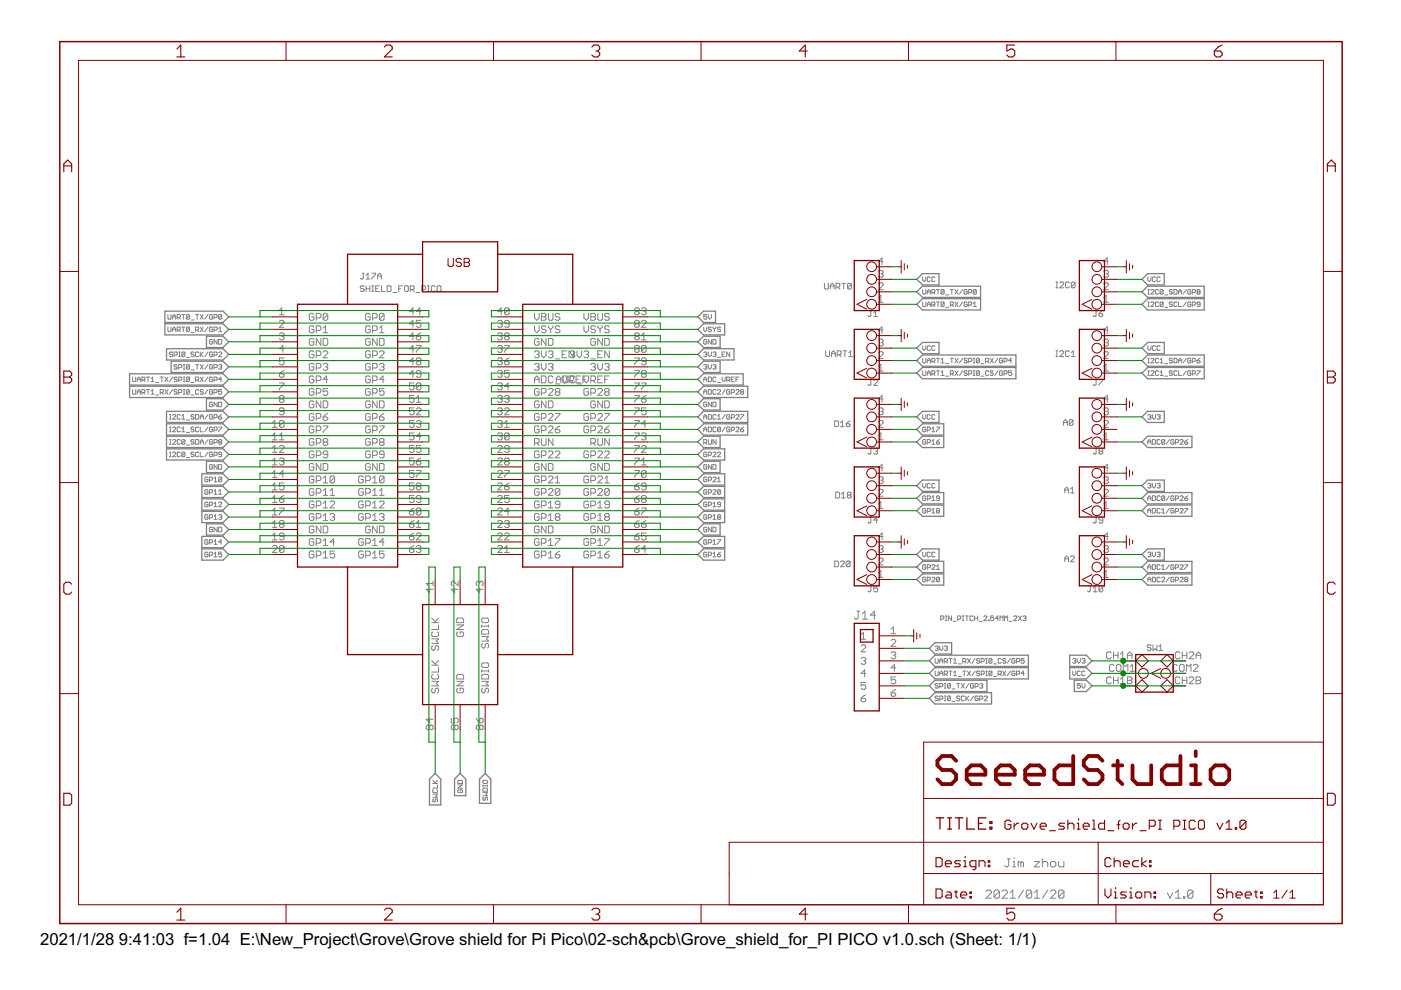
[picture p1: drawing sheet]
<svg xmlns="http://www.w3.org/2000/svg" width="297mm" height="210mm" viewBox="0 0 297 210" stroke-linecap="round" stroke-linejoin="round" font-family="sans-serif">
<defs><g id="words">
<g font-size="4">
<text x="8.5" y="200.4">2021/1/28</text>
<text x="25.2" y="200.4">9:41:03 f=1.04 E:\New_Project\Grove\Grove shield for Pi Pico\02-sch&amp;pcb\Grove_shield_for_PI PICO v1.0.sch (Sheet: 1/1)</text>
</g>
</g></defs>
<g fill="none" stroke="#808080" stroke-width=".21">
<path d="M76.8 57.9h.4M77 57.9v1.1l-.2 .2-.4-.2M77.6 59.2h.8M77.6 58.4l.4-.5v1.3M78.8 57.9h.9v.2l-.9 .9v.2M80.1 59.2v-.8l.4-.5 .4 .5v.8M80.1 58.5h.8M186.3 57.6l.2-.3h.5l.2 .3-.2 .5M186.8 58.1h.2M187 58.1l.2 .2v.2l-.2 .3h-.5l-.2-.3M187.2 55.4h-.9l.7-.7v1.4M195.6 58.7v.7l.3 .3 .4-.3v-.7"/>
<path d="M197.3 58.9l-.2-.2h-.4l-.1 .2v.6l.1 .2h.4l.2-.2M198.2 58.9l-.1-.2-.5 .2v.6l.1 .2 .5-.2M223.9 59.8h.4M224.1 59.8v1.2M234 57.6l.3-.3h.5l.2 .3-.2 .5M234.5 58.1h.3M234.8 58.1l.2 .2v.2l-.2 .3h-.5l-.3-.3M235 55.4h-1l.8-.7v1.4M243.4 58.7v.7l.3 .3 .3-.3v-.7M245 58.9l-.2-.2h-.3l-.2 .2v.6l.2 .2h.3l.2-.2M246 58.9l-.2-.2h-.3l-.2 .2v.6l.2 .2h.3l.2-.2M28.1 79.9v.9l.2 .1 .5-.1v-.9"/>
<path d="M31.1 79.9h.6M31.4 79.9v1M34 79.9h.6M34.3 79.9v1M35 79.9l.6 1M35.6 69.3v.8l.2 .2h.3l.2-.2v-.8M35.6 66.7v.8l.2 .2h.3l.2-.2v-.8M35.6 79.9l-.6 1M36.6 67.2h.7M36.6 69.8h.7M36.6 74.8l-.2-.2-.5 .2 .2 .3 .5 .2-.2 .3-.5-.1M36.6 67.7v-.7l.3-.3 .4 .3v.7"/>
<path d="M36.6 70.3v-.6l.3-.4 .4 .4v.6M36.6 79.9l-.7 1M36.9 75.3h.5l.2-.2v-.3l-.2-.2h-.5v1M37.6 77.4l-.2-.1-.5 .1 .2 .4 .5 .2-.2 .3-.5-.2M37.6 67.3h.5l.1-.1v-.4l-.1-.1h-.5v1M37.6 70h.5l.1-.2v-.3l-.1-.2h-.5v1M37.9 67.3l.3 .4M37.9 70l.3 .3M37.9 74.6h.3M37.9 75.6h.3M37.9 78h.5l.1-.2v-.4l-.1-.1h-.5v1M38.1 74.6v1"/>
<path d="M38.5 66.7h.7M38.5 69.3h.7M38.9 66.7v1M38.9 69.3v1M38.9 77.3h.3M38.9 78.3h.3M38.9 79.9h.3M39 77.3v1M39 79.9v1M39.2 74.8l-.5-.2-.2 .2v.7M39.2 74.8v.7l-.2 .1-.5-.1M39.2 74.8l-.7 .7"/>
<path d="M39.5 75.8h.7M40.2 66.8v.7l-.2 .2-.5-.2M40.2 66.8l-.2-.1-.5 .1v.7M40.2 69.5l-.2-.2-.5 .2v.6M40.2 77.4l-.2-.1-.5 .1v.7M40.2 69.5v.6l-.2 .2-.5-.2M40.2 77.4v.7l-.2 .2-.5-.2M40.2 66.8l-.7 .7M40.2 69.5l-.7 .6M40.2 77.4l-.7 .7M40.5 67.8h.6M40.5 70.5h.6"/>
<path d="M40.5 78.4h.6M41.1 74.8l-.1-.2-.5 .2 .2 .3 .4 .2-.1 .3-.5-.1M41.5 66.7h.6M41.5 70h.5l.1-.2-.1-.5h-.5v1M41.5 77.3h.6M41.8 66.7v1M41.8 77.3v1M41.8 70l.3 .3M42.1 74.8l-.1-.2h-.4l-.1 .2v.7l.1 .1h.4l.1-.1M42.5 66.7l.6 1M42.5 69.3l.6 1M42.5 74.6v1"/>
<path d="M42.5 77.3l.6 1M42.5 79.9l.6 1M42.6 75.1l.5 .5M43.1 66.7l-.6 1M43.1 69.3l-.6 1M43.1 74.6l-.6 .7M43.1 77.3l-.6 1M43.1 79.9l-.6 1M44.1 66.7l-.7 1M44.1 69.3l-.7 1M44.1 74.6l-.7 1M44.1 77.3l-.7 1"/>
<path d="M44.1 79.9l-.7 1M45.1 66.8l-.2-.1-.5 .1v.7l.5 .2 .2-.5h-.4M45.1 69.5l-.2-.2-.5 .2v.6l.5 .2 .2-.5h-.4M45.1 72.2l-.2-.2-.5 .2v.6l.5 .2 .2-.2v-.3h-.4M45.1 74.8l-.2-.2-.5 .2v.7l.5 .1 .2-.5h-.4M45.1 77.4l-.2-.1-.5 .1v.7l.5 .2 .2-.5h-.4M45.4 75.3h.5l.1-.2v-.3l-.1-.2h-.5v1M45.4 67.3h.5l.1-.1v-.4l-.1-.1h-.5v1M45.4 70h.5l.1-.2v-.3l-.1-.2h-.5v1M45.4 78h.5l.1-.2v-.4l-.1-.1h-.5v1M46 72v1l-.6-1v1M46.4 72h.4l.2 .2v.6l-.2 .2h-.4z"/>
<path d="M46.4 74.8l.1-.2 .5 .2-.6 .8h.6M46.4 77.4l.4-.1 .2 .1-.2 .4M46.4 70.3h.6M46.4 69.7l.3-.4v1M46.7 77.8h.1M46.8 77.8l.2 .2-.2 .3-.4-.2M47 66.8l-.5-.1-.1 .1v.7M47 66.8v.7l-.2 .2-.4-.2M47 66.8l-.6 .7M59.2 68.2l.3-.3h.5l.2 .3v.2l-1 1h1M59.2 70.8l.3-.2h.5l.2 .2v.3l-.2 .2M59.2 79.3h.8l.2 .2v.3l-.2 .2h-.5l-.3-.2z"/>
<path d="M59.2 66.7h1M59.2 65.8l.5-.5v1.4M59.7 71.3h.3M60 71.3l.2 .3v.2l-.2 .3h-.5l-.3-.3M60.2 75.9h-1v.7l.5-.2h.3l.2 .2v.5l-.2 .2h-.5l-.3-.2M60.2 74h-1l.8-.8v1.5M60.2 78.5l-1 .8M66.5 66.7l-.2-.3h-.5l-.2 .3v1l.2 .2h.5l.2-.2v-.5h-.4M66.5 69.3l-.2-.2h-.5l-.2 .2v1l.2 .2h.5l.2-.2v-.5h-.4M66.5 72l-.2-.2h-.5l-.2 .2v1l.2 .2h.5l.2-.2v-.5h-.4M66.5 74.7l-.2-.3h-.5l-.2 .3v.9l.2 .3h.5l.2-.3v-.5h-.4M66.5 77.3l-.2-.3h-.5l-.2 .3v1l.2 .2h.5l.2-.2v-.5h-.4"/>
<path d="M66.5 79.9l-.2-.2h-.5l-.2 .2v1l.2 .3h.5l.2-.3v-.5h-.4M67.1 67.4h.7l.2-.2v-.5l-.2-.3h-.7v1.5M67.1 70.1h.7l.2-.3v-.5l-.2-.2h-.7v1.4M67.1 75.4h.7l.2-.3v-.4l-.2-.3h-.7v1.5M67.1 78h.7l.2-.2v-.5l-.2-.3h-.7v1.5M68 71.8v1.4l-.9-1.4v1.4M68.5 70.5h1M68.5 71.8h.7l.3 .2v1l-.3 .2h-.7zM68.5 74.7l.2-.3h.5l.3 .3v.2l-1 1h1M68.5 77.3l.2-.3h.5l.3 .3v.2l-.3 .3M68.5 69.6l.5-.5v1.4M69 77.8h.2"/>
<path d="M69.2 77.8l.3 .2v.3l-.3 .2h-.5l-.2-.2M69.5 66.7l-.3-.3h-.5l-.2 .3v1M69.5 66.7v1l-.3 .2h-.5l-.2-.2M69.5 66.7l-1 1M77.2 60.8l-.2-.2h-.4l-.2 .2 .2 .4h.4l.2 .2-.2 .4h-.4l-.2-.2M77.6 61.2h.8M77.6 60.6v1.2M78.4 60.6v1.2M78.5 66.7l-.2-.3h-.5l-.3 .3v1l.3 .2h.5l.2-.2v-.5h-.5M78.5 69.3l-.2-.2h-.5l-.3 .2v1l.3 .2h.5l.2-.2v-.5h-.5M78.5 72l-.2-.2h-.5l-.3 .2v1l.3 .2h.5l.2-.2v-.5h-.5M78.5 74.7l-.2-.3h-.5l-.3 .3v.9l.3 .3h.5l.2-.3v-.5h-.5"/>
<path d="M78.5 77.3l-.2-.3h-.5l-.3 .3v1l.3 .2h.5l.2-.2v-.5h-.5M78.5 79.9l-.2-.2h-.5l-.3 .2v1l.3 .3h.5l.2-.3v-.5h-.5M78.8 60.6h.4M78.8 61.8h.4M79 67.4h.7l.3-.2v-.5l-.3-.3h-.7v1.5M79 70.1h.7l.3-.3v-.5l-.3-.2h-.7v1.4M79 75.4h.7l.3-.3v-.4l-.3-.3h-.7v1.5M79 78h.7l.3-.2v-.5l-.3-.3h-.7v1.5M79 60.6v1.2M79.7 61.2h.4M80 71.8v1.4l-1-1.4v1.4M80.5 60.6h-.8v1.2h.8"/>
<path d="M80.5 71.8h.7l.2 .2v1l-.2 .2h-.7zM80.5 74.7l.2-.3h.5l.2 .3v.2l-.9 1h.9M80.5 77.3l.2-.3h.5l.2 .3-.2 .5M80.5 70.5h.9M80.5 69.6l.4-.5v1.4M80.9 60.6v1.2h.8M80.9 77.8h.3M81.2 77.8l.2 .2v.3l-.2 .2h-.5l-.2-.2M81.4 66.7l-.2-.3h-.5l-.2 .3v1M81.4 66.7v1l-.2 .2h-.5l-.2-.2M81.4 66.7l-.9 1M82.1 60.6h.6l.2 .2v.8l-.2 .2h-.6z"/>
<path d="M83.3 62h.8M84.5 61.2h.4M85.3 60.6h-.8v1.2M85.7 60.8l.3-.2h.4l.2 .2v.8l-.2 .2h-.4l-.3-.2zM87 61.4h.6l.2-.2v-.4l-.2-.2h-.6v1.2M87.4 61.4l.4 .4M87.8 66h-1l.7-.7v1.4M87.8 68.7h-1l.7-.8v1.5M87.8 71.3h-1l.7-.7v1.5M87.8 74h-1l.7-.8v1.5M87.8 76.6h-1l.7-.7v1.4M87.8 79.3h-1l.7-.8v1.5"/>
<path d="M88.2 62h.8M88.3 71.3h.7l.2 .5-.2 .3h-.5l-.2-.3zM88.3 73.2h.9v.3l-.9 .9v.3M88.5 76.6l-.2-.2v-.3l.2-.2h.5l.2 .2-.2 .5M88.5 76.6l-.2 .3v.2l.2 .2h.5l.2-.2v-.2l-.2-.3M88.5 76.6h.5M89.2 67.9h-.9v.8l.5-.3h.2l.2 .3v.5l-.2 .2h-.5l-.2-.2M89.2 66h-.9l.7-.7v1.4M89.2 79.3h-.7l-.2-.3v-.2l.2-.3h.5l.2 .3v1l-.2 .2h-.5l-.2-.2M89.2 70.6l-.9 .7M89.4 61.4h.6l.2-.2v-.4l-.2-.2h-.6v1.2M90.6 60.6h.4"/>
<path d="M90.6 61.8h.4M90.8 60.6v1.2M92.3 60.8l-.2-.2h-.4l-.2 .2v.8l.2 .2h.4l.2-.2M92.7 60.8l.2-.2h.4l.2 .2v.8l-.2 .2h-.4l-.2-.2zM105.5 68.2l.3-.3h.5l.2 .3-.2 .5M105.5 70.8l.3-.2h.5l.2 .2v.3l-.2 .2M105.5 73.5l.3-.3h.5l.2 .3v.2l-.2 .3M105.5 76.1l.3-.2h.5l.2 .2-.2 .5M105.5 78.8l.3-.3h.5l.2 .3-.2 .5M106 68.7h.3M106 71.3h.3M106 74h.3"/>
<path d="M106 76.6h.3M106 79.3h.3M106.3 71.3l.2 .3-.2 .5h-.5l-.3-.3M106.3 68.7l.2 .2v.3l-.2 .2h-.5l-.3-.2M106.3 76.6l.2 .3v.2l-.2 .2h-.5l-.3-.2M106.3 79.3l.2 .2v.3l-.2 .2h-.5l-.3-.2M106.3 74l.2 .2-.2 .5h-.5l-.3-.3M106.5 66h-1l.8-.7v1.4M107 73.2h.9v.3l-.9 .9v.3M107 76.6h.7l.2 .3v.2l-.2 .2h-.5l-.2-.2zM107.2 71.3l-.2-.2v-.3l.2-.2h.5l.2 .2v.3l-.2 .2M107.2 71.3h.5"/>
<path d="M107.2 71.3l-.2 .3v.2l.2 .3h.5l.2-.3-.2-.5M107.9 68.7h-.7l-.2-.3v-.2l.2-.3h.5l.2 .3v1l-.2 .2h-.5l-.2-.2M107.9 78.5h-.9v.8l.7-.3 .2 .3v.5l-.2 .2h-.5l-.2-.2M107.9 75.9l-.9 .7M107.9 65.5v1l-.2 .2h-.5l-.2-.2M107.9 65.5l-.2-.2h-.5l-.2 .2v1M107.9 65.5l-.9 1M113.3 74.7l.3-.3h.5l.2 .3-.2 .4M113.3 77.3l.3-.3h.5l.2 .3-.2 .5M113.3 66.4v1l.5 .5 .5-.5v-1M113.3 69.1v1l.5 .4 .5-.4v-1M113.8 75.1h.3"/>
<path d="M113.8 77.8h.3M114.1 77.8l.2 .2v.3l-.2 .2h-.5l-.3-.2M114.1 75.1l.2 .3-.2 .5h-.5l-.3-.3M114.3 72l-.2-.2h-.5l-.3 .2v1l.3 .2h.5l.2-.2v-.5h-.5M114.8 66.4h.7l.3 .3-.3 .5 .3 .2v.3l-.3 .2h-.7zM114.8 67.2h.7M114.8 79.7h.7l.3 .2v1l-.3 .3h-.7zM114.8 74.4v1l.5 .5 .5-.5v-1M114.8 77v1l.5 .5 .5-.5v-1M115.8 69.3l-.3-.2h-.5l-.2 .2v.3l.2 .2h.5l.3 .3v.2l-.3 .2h-.5l-.2-.2M115.8 71.8v1.4l-1-1.4v1.4M116.3 66.4v1.3l.2 .2h.5l.2-.2v-1.3"/>
<path d="M116.3 71.8h.7l.2 .2v1l-.2 .2h-.7zM116.3 74.7l.2-.3h.5l.2 .3v.2l-.2 .2M116.3 77.3l.2-.3h.5l.2 .3v.2l-.2 .3M116.3 69.1v.2l.5 .5M116.8 75.1h.2M116.8 77.8h.2M116.8 69.8v.7M117 75.1l.2 .3v.2l-.2 .3h-.5l-.2-.3M117 77.8l.2 .2v.3l-.2 .2h-.5l-.2-.2M117.2 79.9l-.2-.2h-.5l-.2 .2v1l.2 .3h.5l.2-.3M117.2 69.1v.2l-.4 .5M117.7 76.1h1"/>
<path d="M118.7 66.7l-.3-.3h-.4l-.3 .5 .3 .3h.4l.3 .2v.3l-.3 .2h-.4l-.3-.2M118.7 69.3l-.3-.2h-.4l-.3 .5 .3 .2h.4l.3 .3v.2l-.3 .2h-.4l-.3-.2M119.2 75.1h.5M119.2 79.7v1l.5 .5 .5-.5v-1M119.4 79.7h.7l.3 .2v1l-.3 .3h-.7zM120.2 74.4h-1v1.5h1M120.9 74.7l.2-.3h.5l.3 .3v.2l-.3 .2M121.1 79.7l-.2 .2v1l.2 .3h.5l.3-.3M121.4 75.1h.2M121.4 79.7l.2 .2v.5l-.2 .3h-.8M121.6 75.1l.3 .3v.2l-.3 .3h-.5l-.2-.3M121.6 74.4v1.5l-1-1.5v1.5"/>
<path d="M121.9 79.9l-.3-.2h-1v1.5M122.3 74.4v1l.5 .5 .5-.5v-1M123.1 79.7h-1v1.5h1M123.8 74.7l.3-.3h.4l.3 .3-.3 .4M123.8 66.4v1l.5 .5 .5-.5v-1M123.8 69.1v1l.5 .4 .5-.4v-1M123.8 79.7v1l.5 .5 .5-.5v-1M124.3 75.1h.2M124.5 75.1l.3 .3-.3 .5h-.4l-.3-.3M124.6 79.7h-1v1.5M125.3 66.4h.7l.2 .3-.2 .5 .2 .2v.3l-.2 .2h-.7zM125.3 67.2h.7"/>
<path d="M125.3 77.3l.2-.3h.5l.2 .3-.2 .5M125.3 76.1h.9M125.8 77.8h.2M126 77.8l.2 .2v.3l-.2 .2h-.5l-.2-.2M126.2 69.3l-.2-.2h-.5l-.2 .2v.3l.2 .2h.5l.2 .3v.2l-.2 .2h-.5l-.2-.2M126.2 72l-.2-.2h-.5l-.2 .2v1l.2 .2h.5l.2-.2v-.5h-.4M126.7 66.4v1.3l.3 .2h.5l.2-.2v-1.3M126.7 75.1h.5M126.7 69.1v.2l.5 .5M126.7 77v1l.5 .5 .5-.5v-1M127.2 69.8v.7M127.7 74.4h-1v1.5h1"/>
<path d="M127.7 79.7h-1v1.5h1M127.7 71.8v1.4l-1-1.4v1.4M127.7 69.1v.2l-.5 .5M128.2 71.8h.7l.3 .2v1l-.3 .2h-.7zM128.2 77.3l.2-.3h.5l.3 .3v.2l-.3 .3M128.7 77.8h.2M128.9 77.8l.3 .2v.3l-.3 .2h-.5l-.2-.2M129.2 66.7l-.3-.3h-.5l-.2 .5 .2 .3h.5l.3 .2v.3l-.3 .2h-.5l-.2-.2M129.2 69.3l-.3-.2h-.5l-.2 .5 .2 .2h.5l.3 .3v.2l-.3 .2h-.5l-.2-.2M129.2 79.7h-1v1.5M129.2 74.4v1.5l-1-1.5v1.5M134.6 75.9h.9v.2l-.9 1v.2"/>
<path d="M134.6 78.5h.9v.3l-.9 1v.2M134.8 74l-.2 .2 .2 .5h.5l.2-.3v-.2l-.2-.2M134.8 66l-.2 .3 .2 .4h.5l.2-.2v-.2l-.2-.3M134.8 68.7l-.2-.3 .2-.5h.5l.2 .3v.2l-.2 .3M134.8 66h.5M134.8 68.7h.5M134.8 68.7l-.2 .2v.3l.2 .2h.5l.2-.2v-.3l-.2-.2M134.8 71.3l-.2-.2v-.3l.2-.2h.5l.2 .2v.3l-.2 .2M134.8 71.3h.5M134.8 71.3l-.2 .3 .2 .5h.5l.2-.3v-.2l-.2-.3M134.8 74h.5M134.8 74l-.2-.3v-.2l.2-.3h.5l.2 .3v.2l-.2 .3"/>
<path d="M134.8 66l-.2-.2v-.3l.2-.2h.5l.2 .2v.3l-.2 .2M136 68.2l.2-.3h.5l.3 .3v.2l-1 1h1M136 72.1h1M136 65.5l.2-.2h.5l.3 .2v.3l-.3 .2M136 71.1l.5-.5v1.5M136.2 79.3h.5M136.2 79.3l-.2 .2v.3l.2 .2h.5l.3-.2v-.3l-.3-.2M136.2 79.3l-.2-.3 .2-.5h.5l.3 .3v.2l-.3 .3M136.5 66h.2M136.7 66l.3 .3v.2l-.3 .2h-.5l-.2-.2M137 73.5l-.3-.3h-.5l-.2 .3v.9M137 76.6h-.8l-.2-.2 .2-.5h.5l.3 .2v1l-.3 .2h-.5l-.2-.2"/>
<path d="M137 73.5v.9l-.3 .3h-.5l-.2-.3M137 73.5l-1 .9M149.2 69.3v.7l.3 .3 .3-.3v-.7M149.2 74.8l.2-.2h.3l.1 .2-.1 .3M149.2 77.4l.5-.1 .1 .1-.1 .4M149.5 75.1h.2M149.5 77.8h.2M149.7 75.1l.1 .2-.1 .3h-.3l-.2-.1M149.7 77.8l.1 .2-.1 .3h-.3l-.2-.2M149.8 72.2l-.1-.2h-.3l-.2 .2v.6l.2 .2 .4-.2v-.3h-.3M149.8 66.7h-.6v.5l.3-.2 .3 .2-.1 .5h-.3l-.2-.2M150.2 74.6v.7l.3 .3 .3-.3v-.7"/>
<path d="M150.2 66.7v.6l.3 .4 .3-.4v-.6M150.2 77.3v.7l.3 .3 .3-.3v-.7M150.2 79.9h.5l.1 .2v.7l-.1 .1h-.5zM150.8 69.5l-.1-.2-.5 .2 .1 .3h.4l.1 .2-.1 .3h-.4l-.1-.2M150.8 72v1l-.6-1v1M151.2 72h.4l.2 .2v.6l-.2 .2h-.4zM151.2 69.3l.3 .5M151.2 74.8l.4-.2 .2 .2-.2 .3M151.2 77.4l.4-.1 .2 .1-.2 .4M151.5 75.1h.1M151.5 77.8h.1M151.5 69.8v.5"/>
<path d="M151.6 77.8l.2 .2-.2 .3-.4-.2M151.6 75.1l.2 .2-.2 .3-.4-.1M151.8 69.3l-.3 .5M152.1 75.8h.7M152.8 69.5l-.2-.2-.5 .2 .2 .3 .5 .2-.2 .3-.5-.2M153.1 75.1h.3M153.1 79.9v.7l.3 .3 .4-.3v-.7M153.8 74.6h-.7v1h.7M154.7 74.6v1l-.6-1v1M155.7 79.9h-.7v1h.7M156.7 79.9h-.7v1M174.8 60.1v1l.2 .2h.4l.2-.2v-1"/>
<path d="M175.1 74.4v1l.2 .2h.4l.2-.2v-1M176 61.3v-.8l.4-.4 .4 .4v.8M176 60.7h.8M176.3 75.6v-.8l.4-.4 .4 .4v.8M176.3 75h.8M177.2 60.9h.7l.2-.2v-.4l-.2-.2h-.7v1.2M177.5 75.2h.6l.2-.2v-.4l-.2-.2h-.6v1.2M177.7 60.9l.4 .4M177.9 75.2l.4 .4M178.5 60.1h.8M178.7 74.4h.9M178.9 60.1v1.2"/>
<path d="M179.1 74.4v1.2M180 75.6h.8M180 74.8l.4-.4v1.2M180.5 60.3v.8l-.2 .2h-.4l-.2-.2M180.5 60.3l-.2-.2h-.4l-.2 .2v.8M180.5 60.3l-.8 .8M184.4 65.9h.4M184.6 65.9v1l-.2 .2-.4-.2M185.3 67.1h.8M185.3 66.3l.4-.4v1.2M186.3 63.1l.5-.5v1.5M186.3 77.7l.5-.5v1.5"/>
<path d="M186.3 64.1h.9M186.3 60.2l.2-.2h.5l.2 .2v.3l-.9 .9h.9M186.3 72.2l.2-.3h.5l.2 .3-.2 .4M186.3 74.8l.2-.2h.5l.2 .2v.3l-.9 .9h.9M186.3 78.7h.9M186.8 72.6h.2M187 72.6l.2 .3v.2l-.2 .3h-.5l-.2-.3M187.2 70h-.9l.7-.7v1.4M195.6 61.4v.8l.2 .2h.3l.2-.2v-.8M195.6 64v.9l.2 .1 .5-.1v-.9M195.6 73.3v.7l.3 .3 .4-.3v-.7M195.6 76v.8l.2 .1 .5-.1v-.8"/>
<path d="M195.6 78.6v.8l.2 .2h.3l.2-.2v-.8M196.6 62.4v-.7l.3-.3 .4 .3v.7M196.6 65v-.6l.3-.4 .4 .4v.6M196.6 76.9v-.6l.3-.3 .4 .3v.6M196.6 79.6v-.6l.3-.4 .4 .4v.6M196.6 61.9h.7M196.6 64.5h.7M196.6 76.5h.7M196.6 79.1h.7M197.3 73.5l-.2-.2-.5 .2v.6l.1 .2h.4l.2-.2M197.6 62h.5l.1-.1-.1-.5h-.5v1M197.6 76.6h.5l.1-.5-.1-.1h-.5v.9"/>
<path d="M197.6 79.3h.5l.1-.5-.1-.2h-.5v1M197.6 64.7h.5l.1-.2-.1-.5h-.5v1M197.9 62l.3 .4M197.9 64.7l.3 .3M197.9 76.6l.3 .3M197.9 79.3l.3 .3M198.2 73.5l-.1-.2-.5 .2v.6l.1 .2 .5-.2M198.5 61.4h.7M198.5 64h.7M198.5 76h.7M198.5 78.6h.7M198.9 61.4v1"/>
<path d="M198.9 64v1M198.9 76v.9M198.9 78.6v1M199.5 76.3l.4-.3v.9M199.5 79l.4-.4v1M199.5 76.9h.7M199.5 79.6h.7M200.2 61.6l-.5-.2-.2 .2v.6M200.2 64.2l-.7 .7M200.2 61.6v.6l-.2 .2-.5-.2M200.2 64.2l-.2-.2-.5 .2v.7M200.2 64.2v.7l-.2 .1-.5-.1"/>
<path d="M200.2 61.6l-.7 .6M200.5 62.5h.6M200.5 65.2h.6M200.5 77.1h.6M200.5 79.8h.6M201.5 61.4h.6M201.5 79.3h.5l.1-.2-.1-.5h-.5v1M201.5 64.7h.5l.1-.2-.1-.5h-.5v1M201.5 76h.6M201.8 61.4v1M201.8 76v.9M201.8 64.7l.3 .3"/>
<path d="M201.8 79.3l.3 .3M202.5 61.4l.6 1M202.5 64l.6 1M202.5 76l.6 .9M202.5 78.6l.6 1M203.1 61.4l-.6 1M203.1 64l-.6 1M203.1 76l-.6 .9M203.1 78.6l-.6 1M204.1 61.4l-.7 1M204.1 64l-.7 1M204.1 76l-.7 .9"/>
<path d="M204.1 78.6l-.7 1M205.1 61.6l-.2-.2-.5 .2v.6l.5 .2 .2-.5h-.4M205.1 64.2l-.2-.2-.5 .2v.7l.5 .1 .2-.1v-.4h-.4M205.1 76.1l-.5-.1-.2 .3 .5 .2 .2 .3-.2 .1-.5-.1M205.1 78.8l-.2-.2-.5 .2 .2 .3 .5 .2-.2 .3-.5-.2M205.4 62h.5l.1-.4-.1-.2h-.5v1M205.4 76.6h.5l.1-.5-.1-.1h-.5v.9M205.4 79.3h.5l.1-.5-.1-.2h-.5v1M205.4 64.7h.5l.1-.5-.1-.2h-.5v1M206.4 65h.6M206.4 64.4l.3-.4v1M206.4 76.9h.3"/>
<path d="M206.4 76h.3M206.4 79.6h.3M206.4 78.6h.3M206.5 76v.9M206.5 78.6v1M207 61.6l-.1-.2h-.4l-.1 .2v.6M207 61.6v.6l-.1 .2h-.4l-.1-.2M207 61.6l-.6 .6M207.7 78.8l-.2-.2-.5 .2v.6M207.7 76.1l-.5-.1-.2 .1v.7M207.7 76.1v.7l-.2 .1-.5-.1M207.7 78.8v.6l-.2 .2-.5-.2"/>
<path d="M207.7 76.1l-.7 .7M207.7 78.8l-.7 .6M208 77.1h.6M208 79.8h.6M209 76.6h.5l.1-.1-.1-.5h-.5v.9M209.3 76.6l.3 .3M209.6 78.8l-.1-.2h-.4l-.1 .2v.6l.1 .2h.4l.1-.2M210 76l.6 .9M210.6 78.8l-.2-.2h-.3l-.1 .4 .4 .1 .2 .3-.2 .2h-.3l-.1-.2M210.6 76l-.6 .9M211.6 76l-.7 .9M211.6 78.6l-.7 1"/>
<path d="M212.6 76.1l-.2-.1-.5 .1v.7l.5 .1 .2-.1v-.3h-.4M212.6 78.8l-.2-.2-.5 .2v.6l.5 .2 .2-.2v-.3h-.4M212.9 76.6h.5l.1-.5-.1-.1h-.5v.9M212.9 79.3h.5l.1-.5-.1-.2h-.5v1M214.5 76.5h-.7l.5-.5v.9M214.5 78.6h-.7v.5l.4-.1 .3 .1v.3l-.2 .2-.5-.2M223.9 75.6h.4M223.9 74.4h.4M223.9 61h.4M224.1 74.4v1.2M224.7 60l.2-.2h.4l.2 .2v.2l-.8 .8h.8M224.7 74.6l.2-.2h.4l.2 .2v.2l-.8 .8h.8"/>
<path d="M226.7 74.6l-.2-.2h-.4l-.2 .2v.8l.2 .2h.4l.2-.2M226.7 60l-.2-.2h-.4l-.2 .2v.8l.2 .2h.4l.2-.2M227.1 75.6h.8M227.1 74.8l.4-.4v1.2M227.9 60v.8l-.1 .2h-.5l-.2-.2M227.9 60l-.1-.2h-.5l-.2 .2v.8M227.9 60l-.8 .8M232.2 65.9h.4M232.4 65.9v1l-.2 .2-.4-.2M233 66.5h.6l.2 .4-.2 .2h-.4l-.2-.2zM233.8 65.9l-.8 .6M234 64.1h1"/>
<path d="M234 60.2l.3-.2h.5l.2 .2v.3l-1 .9h1M234 78.7h1M234 74.8l.3-.2h.5l.2 .2v.3l-1 .9h1M234 72.2l.3-.3h.5l.2 .3-.2 .4M234 63.1l.5-.5v1.5M234 77.7l.5-.5v1.5M234.5 72.6h.3M234.8 72.6l.2 .3v.2l-.2 .3h-.5l-.3-.3M235 70h-1l.8-.7v1.4M243.4 61.4h.3M243.4 73.3v.7l.3 .3 .3-.3v-.7M243.4 62.4h.3"/>
<path d="M243.4 65h.3M243.4 64h.3M243.4 76.9h.3M243.4 76h.3M243.4 79.6h.3M243.4 78.6h.3M243.5 61.4v1M243.5 64v1M243.5 76v.9M243.5 78.6v1M244 61.6l.2-.2 .5 .2-.7 .8h.7M244 64.2l.2-.2 .5 .2v.2l-.7 .6h.7"/>
<path d="M244 76.1l.2-.1 .5 .1-.7 .8h.7M244 78.8l.2-.2 .5 .2-.7 .8h.7M245 73.5l-.2-.2-.5 .2v.6l.2 .2h.3l.2-.2M245.6 61.6l-.1-.2-.5 .2v.6l.2 .2 .4-.2M245.6 64.2l-.1-.2-.5 .2v.7l.2 .1 .4-.1M245.6 76.1l-.1-.1-.5 .1v.7l.2 .1 .4-.1M245.6 78.8l-.1-.2-.5 .2v.6l.2 .2 .4-.2M246 76.9h.6M246 79.6h.6M246 76.3l.3-.3v.9M246 79l.3-.4v1M246 73.5l-.2-.2-.5 .2v.6l.2 .2h.3l.2-.2"/>
<path d="M246.6 61.6l-.1-.2h-.4l-.1 .2v.6M246.6 61.6v.6l-.1 .2h-.4l-.1-.2M246.6 64.2v.7l-.1 .1-.5-.1M246.6 64.2l-.1-.2h-.4l-.1 .2v.7M246.6 61.6l-.6 .6M246.6 64.2l-.6 .7M247 62.5h.6M247 65.2h.6M247 77.1h.6M247 79.8h.6M248.6 61.6l-.2-.2h-.3l-.2 .3 .2 .2h.3l.2 .3-.2 .2h-.3l-.2-.2M248.6 64.2l-.2-.2h-.3l-.2 .4 .5 .1 .2 .4-.2 .1-.5-.1"/>
<path d="M248.6 76.1l-.2-.1h-.3l-.2 .3 .2 .2h.3l.2 .3-.2 .1-.5-.1M248.6 78.8l-.2-.2h-.3l-.2 .4 .5 .1 .2 .3-.2 .2h-.3l-.2-.2M248.9 61.4h.5l.2 .2v.6l-.2 .2h-.5zM248.9 76h.5l.2 .1v.7l-.2 .1h-.5zM249.6 64.2l-.2-.2-.5 .2v.7l.2 .1 .5-.1M249.6 78.8l-.2-.2-.5 .2v.6l.2 .2 .5-.2M249.9 61.9h.6M249.9 64v1h.6M249.9 76.5h.6M249.9 78.6v1h.6M249.9 62.4v-.7l.3-.3 .3 .3v.7M249.9 76.9v-.6l.3-.3 .3 .3v.6"/>
<path d="M251.5 76l-.7 .9M251.5 78.6l-.7 1M251.5 61.4l-.7 1M251.5 64l-.7 1M252.5 61.6l-.2-.2h-.3l-.2 .2v.6l.2 .2h.3l.2-.2v-.3h-.3M252.5 78.8l-.2-.2h-.3l-.2 .2v.6l.2 .2h.3l.2-.2v-.3h-.3M252.5 64.2l-.2-.2h-.3l-.2 .2v.7l.2 .1 .5-.1v-.4h-.3M252.5 76.1l-.2-.1h-.3l-.2 .1v.7l.2 .1 .5-.1v-.3h-.3M252.8 62h.5l.1-.1-.1-.5h-.5v1M252.8 76.6h.5l.1-.1-.1-.5h-.5v.9M252.8 79.3h.5l.1-.2-.1-.5h-.5v1M252.8 64.7h.5l.1-.2-.1-.5h-.5v1"/>
<path d="M253.8 76.5h.5l.1 .3-.5 .1zM253.8 78.6h.6l-.6 1M253.9 61.9l-.1-.2 .1-.3h.4l.1 .2-.1 .3M253.9 61.9l-.1 .1 .1 .4h.4l.1-.2-.1-.3M253.9 61.9h.4M254.4 64.5h-.5l-.1-.1 .1-.4h.4l.1 .2v.7l-.1 .1-.5-.1M254.4 76l-.6 .5M28.1 82.6v.8l.2 .2h.3l.2-.2v-.8M29.1 80.4h.7M29.1 83.1h.7M29.1 83.6v-.7l.3-.3 .4 .3v.7M29.1 80.9v-.6l.3-.4 .4 .4v.6"/>
<path d="M30.1 80.6h.5l.1-.5-.1-.2h-.5v1M30.1 83.2h.5l.1-.1-.1-.5h-.5v1M30.4 80.6l.3 .3M30.4 83.2l.3 .4M31.1 82.6h.6M31.4 82.6v1M32 80.9h.7M32 80.3l.4-.4v1M32 82.9l.4-.3v1M32 83.6h.7M33 81.1h.7M33 83.7h.7"/>
<path d="M34 83.2h.5l.1-.1-.1-.5h-.5v1M34.3 83.2l.3 .4M35 82.6l.6 1M35.6 82.6l-.6 1M35.9 95.9h.4M35.9 88.9h.4M35.9 87.9h.4M35.9 91.5h.4M35.9 90.6h.4M35.9 94.2h.4M35.9 93.2h.4M35.9 96.8h.4"/>
<path d="M36.1 87.9v1M36.1 90.6v.9M36.1 93.2v1M36.1 95.9v.9M36.6 96l.1-.1h.4l.2 .1-.7 .8h.7M36.6 88.1l.1-.2h.4l.2 .2-.7 .8h.7M36.6 90.7l.1-.1h.4l.2 .1-.7 .8h.7M36.6 93.4l.1-.2h.4l.2 .2-.7 .8h.7M36.6 82.6l-.7 1M37.6 80.1l-.5-.2-.2 .4 .5 .1 .2 .4-.2 .1-.5-.1M37.6 82.8l-.2-.2-.5 .2 .2 .3 .5 .1-.2 .4-.5-.2M37.9 80.6h.5l.1-.5-.1-.2h-.5v1"/>
<path d="M37.9 83.2h.5l.1-.1-.1-.5h-.5v1M38.2 96l-.1-.1h-.4l-.1 .1v.7l.1 .1h.4l.1-.1M38.2 90.7l-.1-.1h-.4l-.1 .1v.7l.1 .1h.4l.1-.1M38.2 88.1l-.1-.2h-.4l-.1 .2v.6l.1 .2 .5-.2M38.2 93.4l-.1-.2h-.4l-.1 .2v.6l.1 .2h.4l.1-.2M38.5 88.2l.4-.3v1M38.5 90.9l.4-.3v.9M38.5 88.9h.7M38.5 91.5h.7M38.9 80.9h.3M38.9 83.6h.3M38.9 82.6h.3"/>
<path d="M39 82.6v1M39.2 96l-.5-.1-.2 .1v.7M39.2 93.4v.6l-.2 .2-.5-.2M39.2 93.4l-.5-.2-.2 .2v.6M39.2 96v.7l-.2 .1-.5-.1M39.2 93.4l-.7 .6M39.2 96l-.7 .7M39.5 89h.7M39.5 91.7h.7M39.5 94.4h.7M39.5 97h.7M40.2 80.1l-.2-.2-.5 .2v.7"/>
<path d="M40.2 82.8l-.2-.2-.5 .2v.6M40.2 80.1v.7l-.2 .1-.5-.1M40.2 82.8v.6l-.2 .2-.5-.2M40.2 80.1l-.7 .7M40.2 82.8l-.7 .6M40.5 81.1h.6M40.5 83.7h.6M41.1 88.1l-.1-.2-.5 .2 .2 .3 .4 .2-.1 .3-.5-.2M41.1 90.7l-.4-.1-.2 .3 .5 .1 .1 .4-.1 .1-.5-.1M41.1 93.4l-.4-.2-.2 .3 .5 .2 .1 .3-.1 .2-.5-.2M41.1 96l-.4-.1-.2 .3 .5 .2 .1 .3-.1 .1-.5-.1M41.5 80.6h.5l.1-.2-.1-.5h-.5v1"/>
<path d="M41.5 87.9h.5l.1 .2v.6l-.1 .2h-.5zM41.5 93.2h.5l.1 .2v.6l-.1 .2h-.5zM41.8 80.6l.3 .3M42.1 96l-.1-.1h-.4l-.1 .1v.7l.1 .1h.4l.1-.1M42.1 82.8l-.1-.2h-.4l-.1 .2v.6l.1 .2h.4l.1-.2M42.1 90.7l-.1-.1h-.4l-.1 .1v.7l.1 .1h.4l.1-.1M42.5 88.4h.6M42.5 93.7h.6M42.5 88.9v-.7l.3-.3 .3 .3v.7M42.5 90.6v.9h.6M42.5 94.2v-.7l.3-.3 .3 .3v.7M42.5 95.9v.9h.6"/>
<path d="M43.1 82.8l-.2-.2h-.3l-.1 .3 .4 .2 .2 .3-.2 .2h-.3l-.1-.2M44.1 82.6l-.7 1M44.1 87.9l-.7 1M44.1 90.6l-.7 .9M44.1 93.2l-.7 1M44.1 95.9l-.7 .9M45.1 80.1l-.2-.2-.5 .2v.7l.5 .1 .2-.1v-.4h-.4M45.1 82.8l-.2-.2-.5 .2v.6l.5 .2 .2-.2v-.3h-.4M45.1 85.4l-.2-.1-.5 .1v.7l.5 .1 .2-.5h-.4M45.1 88.1l-.2-.2-.5 .2v.6l.5 .2 .2-.2v-.3h-.4M45.1 90.7l-.2-.1-.5 .1v.7l.5 .1 .2-.1v-.4h-.4M45.1 93.4l-.2-.2-.5 .2v.6l.5 .2 .2-.5h-.4"/>
<path d="M45.1 96l-.2-.1-.5 .1v.7l.5 .1 .2-.4h-.4M45.1 98.7l-.2-.2-.5 .2v.6l.5 .2 .2-.2v-.3h-.4M45.4 96.5h.5l.1-.1-.1-.5h-.5v.9M45.4 88.6h.5l.1-.5-.1-.2h-.5v1M45.4 80.6h.5l.1-.5-.1-.2h-.5v1M45.4 83.2h.5l.1-.4-.1-.2h-.5v1M45.4 91.2h.5l.1-.5-.1-.1h-.5v.9M45.4 93.9h.5l.1-.2v-.3l-.1-.2h-.5v1M46 85.3v.9l-.6-.9v.9M46 98.5v1l-.6-1v1M46.4 85.3h.4l.2 .1v.7l-.2 .1h-.4zM46.4 88.4h.4l.2 .3-.5 .2-.1-.2z"/>
<path d="M46.4 98.5h.4l.2 .2v.6l-.2 .2h-.4zM46.4 90.6h.6l-.6 .9M46.5 93.7h.3M46.5 93.7l-.1-.2 .1-.3 .5 .2-.2 .3M46.5 93.7l-.1 .2 .1 .3 .5-.2-.2-.3M47 80.4h-.6l.4-.5v1M47 96.4h-.5l-.1-.2 .1-.3 .5 .1v.7l-.2 .1-.4-.1M47 82.6h-.6v.5l.3-.2 .3 .2v.3l-.2 .2-.4-.2M47 87.9l-.6 .5M57.8 93.3h.9M57.8 90.6h.9M57.8 95.9h.9"/>
<path d="M57.8 97.6l.5-.5v1.5M57.8 89.6l.5-.4v1.4M57.8 92.3l.5-.5v1.5M57.8 94.9l.5-.5v1.5M57.8 98.6h.9M59.2 93.3h1M59.2 81.2h1v.2l-1 1v.3M59.2 94.7l.3-.3h.5l.2 .3v.2l-1 1h1M59.2 97.3l.3-.2h.5l.2 .2v.3l-.2 .2M59.2 92.3l.5-.5v1.5M59.5 84.6h.5M59.5 84.6l-.3-.3 .3-.5h.5l.2 .3v.2l-.2 .3"/>
<path d="M59.5 84.6l-.3 .2v.3l.3 .2h.5l.2-.2v-.3l-.2-.2M59.7 97.8h.3M60 97.8l.2 .3v.2l-.2 .3h-.5l-.3-.3M60.2 89.4v1l-.2 .2h-.5l-.3-.2M60.2 89.4l-.2-.2h-.5l-.3 .2v1M60.2 87.2h-.7l-.3-.2 .3-.5h.5l.2 .2v1l-.2 .2h-.5l-.3-.2M60.2 89.4l-1 1M66.5 87.9l-.2-.2h-.5l-.2 .2v1l.2 .2h.5l.2-.2v-.5h-.4M66.5 82.6l-.2-.2h-.5l-.2 .2v1l.2 .2h.5l.2-.2v-.5h-.4M66.5 85.3l-.2-.3h-.5l-.2 .3v.9l.2 .3h.5l.2-.3v-.5h-.4M66.5 90.6l-.2-.3h-.5l-.2 .3v.9l.2 .3h.5l.2-.3v-.5h-.4M66.5 93.2l-.2-.2h-.5l-.2 .2v1l.2 .2h.5l.2-.2v-.5h-.4"/>
<path d="M66.5 95.9l-.2-.3h-.5l-.2 .3v.9l.2 .3h.5l.2-.3v-.4h-.4M66.5 98.5l-.2-.2h-.5l-.2 .2v1l.2 .2h.5l.2-.2v-.5h-.4M67.1 80.7h.7l.2-.3v-.5l-.2-.2h-.7v1.5M67.1 83.3h.7l.2-.2v-.5l-.2-.2h-.7v1.4M67.1 88.6h.7l.2-.2v-.5l-.2-.2h-.7v1.4M67.1 91.3h.7l.2-.3v-.4l-.2-.3h-.7v1.5M67.1 93.9h.7l.2-.2v-.5l-.2-.2h-.7v1.4M67.1 96.6h.7l.2-.2v-.5l-.2-.3h-.7v1.5M68 85v1.5l-.9-1.5v1.5M68 98.3v1.4l-.9-1.4v1.4M68.5 88.4h.7l.3 .2v.3l-.3 .2h-.5l-.2-.2zM68.5 85h.7l.3 .3v.9l-.3 .3h-.7z"/>
<path d="M68.5 90.3h1v.3l-1 .9v.3M68.5 98.3h.7l.3 .2v1l-.3 .2h-.7zM68.7 93.7l-.2-.2 .2-.5h.5l.3 .2v.3l-.3 .2M68.7 93.7l-.2 .2v.3l.2 .2h.5l.3-.2v-.3l-.3-.2M68.7 93.7h.5M69.5 82.4h-1v.7l.5-.3 .5 .3v.5l-.3 .2h-.5l-.2-.2M69.5 96.4h-.8l-.2-.3 .2-.5h.5l.3 .3v.9l-.3 .3h-.5l-.2-.3M69.5 80.4h-1l.7-.7v1.5M69.5 87.7l-1 .7M78.5 87.9l-.2-.2h-.5l-.3 .2v1l.3 .2h.5l.2-.2v-.5h-.5M78.5 82.6l-.2-.2h-.5l-.3 .2v1l.3 .2h.5l.2-.2v-.5h-.5M78.5 85.3l-.2-.3h-.5l-.3 .3v.9l.3 .3h.5l.2-.3v-.5h-.5"/>
<path d="M78.5 90.6l-.2-.3h-.5l-.3 .3v.9l.3 .3h.5l.2-.3v-.5h-.5M78.5 93.2l-.2-.2h-.5l-.3 .2v1l.3 .2h.5l.2-.2v-.5h-.5M78.5 95.9l-.2-.3h-.5l-.3 .3v.9l.3 .3h.5l.2-.3v-.4h-.5M78.5 98.5l-.2-.2h-.5l-.3 .2v1l.3 .2h.5l.2-.2v-.5h-.5M79 80.7h.7l.3-.3v-.5l-.3-.2h-.7v1.5M79 83.3h.7l.3-.2v-.5l-.3-.2h-.7v1.4M79 88.6h.7l.3-.2v-.5l-.3-.2h-.7v1.4M79 91.3h.7l.3-.3v-.4l-.3-.3h-.7v1.5M79 93.9h.7l.3-.2v-.5l-.3-.2h-.7v1.4M79 96.6h.7l.3-.2v-.5l-.3-.3h-.7v1.5M80 85v1.5l-1-1.5v1.5M80 98.3v1.4l-1-1.4v1.4"/>
<path d="M80.5 88.4h.7l.2 .5-.2 .2h-.5l-.2-.2zM80.5 85h.7l.2 .3v.9l-.2 .3h-.7zM80.5 90.3h.9v.3l-.9 .9v.3M80.5 98.3h.7l.2 .2v1l-.2 .2h-.7zM80.7 93.7l-.2-.2v-.3l.2-.2h.5l.2 .2-.2 .5M80.7 93.7l-.2 .2v.3l.2 .2h.5l.2-.2v-.3l-.2-.2M80.7 93.7h.5M81.4 82.4h-.9v.7l.7-.3 .2 .3v.5l-.2 .2h-.5l-.2-.2M81.4 96.4h-.7l-.2-.3v-.2l.2-.3h.5l.2 .3v.9l-.2 .3h-.5l-.2-.3M81.4 80.4h-.9l.7-.7v1.5M81.4 87.7l-.9 .7M87.8 81.2h-1v.7l.5-.2h.2l.3 .2v.5l-.3 .3h-.4l-.3-.3"/>
<path d="M87.8 83.8h-1v.8l.5-.3h.2l.3 .3v.5l-.3 .2h-.4l-.3-.2M87.8 86.5h-1v.7l.7-.2 .3 .2v.5l-.3 .2h-.4l-.3-.2M87.8 89.2h-1v.7l.5-.3h.2l.3 .3v.5l-.3 .2h-.4l-.3-.2M87.8 91.8h-1v.7l.7-.2 .3 .2v.5l-.3 .3h-.4l-.3-.3M87.8 94.4h-1v.8l.5-.3h.2l.3 .3v.5l-.3 .2h-.4l-.3-.2M87.8 97.1h-1v.7l.5-.2h.2l.3 .2v.5l-.3 .3h-.4l-.3-.3M87.8 99.8h-1v.7l.7-.3 .3 .3v.5l-.3 .2h-.4l-.3-.2M88.3 89.4l.2-.2h.5l.2 .2v.2l-.2 .3M88.3 86.7l.2-.2h.5l.2 .2v.3l-.9 .9h.9M88.3 97.8h.7l.2 .5-.2 .3h-.5l-.2-.3zM88.3 99.8h.9v.2l-.9 1v.2M88.3 85.3h.9"/>
<path d="M88.3 84.3l.5-.5v1.5M88.8 89.9h.2M89 89.9l.2 .2-.2 .5h-.5l-.2-.2M89.2 92.5h-.9l.7-.7v1.5M89.2 81.4l-.2-.2h-.5l-.2 .2v1M89.2 94.4h-.9v.8l.5-.3h.2l.2 .3v.5l-.2 .2h-.5l-.2-.2M89.2 81.4v1l-.2 .3h-.5l-.2-.3M89.2 81.4l-.9 1M89.2 97.1l-.9 .7M105.5 89.4l.3-.2h.5l.2 .2v.2l-.2 .3M105.5 86.7l.3-.2h.5l.2 .2-.2 .5M105.5 81.4l.3-.2h.5l.2 .2v.3l-.2 .2"/>
<path d="M105.5 84.1l.3-.3h.5l.2 .3-.2 .5M105.5 92.1l.3-.3h.5l.2 .3-.2 .4M105.5 94.7l.3-.3h.5l.2 .3v.2l-1 1h1M105.5 100l.3-.2h.5l.2 .2v.2l-1 1h1M105.5 97.3l.3-.2h.5l.2 .2v.3l-1 1h1M106 87.2h.3M106 84.6h.3M106 89.9h.3M106 92.5h.3M106 81.9h.3M106.3 92.5l.2 .3v.2l-.2 .3h-.5l-.3-.3M106.3 89.9l.2 .2-.2 .5h-.5l-.3-.2"/>
<path d="M106.3 87.2l.2 .3v.2l-.2 .2h-.5l-.3-.2M106.3 81.9l.2 .3-.2 .5h-.5l-.3-.3M106.3 84.6l.2 .2v.3l-.2 .2h-.5l-.3-.2M107 90.6h.9M107 86.7l.2-.2h.5l.2 .2v.3l-.9 .9h.9M107 84.1l.2-.3h.5l.2 .3-.2 .5M107 99.8h.9v.2l-.9 1v.2M107 89.6l.5-.4v1.4M107.2 97.8l-.2 .3v.2l.2 .3h.5l.2-.3-.2-.5M107.2 97.8l-.2-.2v-.3l.2-.2h.5l.2 .2v.3l-.2 .2M107.2 97.8h.5M107.5 84.6h.2"/>
<path d="M107.7 84.6l.2 .2v.3l-.2 .2h-.5l-.2-.2M107.9 92.1v.9l-.2 .3h-.5l-.2-.3M107.9 92.1l-.2-.3h-.5l-.2 .3v.9M107.9 95.2h-.7l-.2-.3v-.2l.2-.3h.5l.2 .3v1l-.2 .2h-.5l-.2-.2M107.9 81.9h-.9l.7-.7v1.5M107.9 92.1l-.9 .9M113.3 80.4h1M113.3 93.9h.8l.2-.2v-.5l-.2-.2h-.8v1.4M113.3 81.2v-1l.5-.5 .5 .5v1M113.8 93.9l.5 .5M114.3 87.9l-.2-.2h-.5l-.3 .2v1l.3 .2h.5l.2-.2v-.5h-.5M114.3 82.6l-.2-.2h-.5l-.3 .2v1l.3 .2h.5l.2-.2v-.5h-.5"/>
<path d="M114.3 85.3l-.2-.3h-.5l-.3 .3v.9l.3 .3h.5l.2-.3v-.5h-.5M114.3 90.6l-.2-.3h-.5l-.3 .3v.9l.3 .3h.5l.2-.3v-.5h-.5M114.3 95.9l-.2-.3h-.5l-.3 .3v.9l.3 .3h.5l.2-.3v-.4h-.5M114.3 98.5l-.2-.2h-.5l-.3 .2v1l.3 .2h.5l.2-.2v-.5h-.5M114.8 83.3h.7l.3-.2v-.5l-.3-.2h-.7v1.4M114.8 88.6h.7l.3-.2v-.5l-.3-.2h-.7v1.4M114.8 91.3h.7l.3-.3v-.4l-.3-.3h-.7v1.5M114.8 93v1.2l.2 .2h.5l.3-.2v-1.2M114.8 96.6h.7l.3-.2v-.5l-.3-.3h-.7v1.5M115.8 85v1.5l-1-1.5v1.5M115.8 98.3v1.4l-1-1.4v1.4M116.3 87.9l.2-.2h.5l.2 .2v.3l-.9 .9h.9"/>
<path d="M116.3 82.6l.2-.2h.5l.2 .2v.2l-.9 1h.9M116.3 85h.7l.2 .3v.9l-.2 .3h-.7zM116.3 90.6l.2-.3h.5l.2 .3v.2l-.9 1h.9M116.3 95.9l.2-.3h.5l.2 .3v.2l-.9 1h.9M116.3 98.3h.7l.2 .2v1l-.2 .2h-.7zM117.2 93v1.4l-.9-1.4v1.4M117.7 87.7h1v.2l-1 1v.2M117.7 91h.7l.3 .3v.2l-.3 .3h-.4l-.3-.3zM117.7 95.9l.3-.3h.4l.3 .3v.2l-1 1h1M117.7 81.4h1M117.9 80.4h1M117.9 81.2v-1l.5-.5 .5 .5v1"/>
<path d="M118 83.1l-.3-.3v-.2l.3-.2h.4l.3 .2v.2l-.3 .3M118 83.1l-.3 .2 .3 .5h.4l.3-.2v-.3l-.3-.2M118 83.1h.4M118.7 90.3l-1 .7M121.1 80.7l.5 .5M122.1 80.4h.5M122.3 81.4h1M123.6 80.4h.5M124.8 87.9l-.3-.2h-.4l-.3 .2v1l.3 .2h.4l.3-.2v-.5h-.5M124.8 82.6l-.3-.2h-.4l-.3 .2v1l.3 .2h.4l.3-.2v-.5h-.5M124.8 90.6l-.3-.3h-.4l-.3 .3v.9l.3 .3h.4l.3-.3v-.5h-.5M124.8 95.9l-.3-.3h-.4l-.3 .3v.9l.3 .3h.4l.3-.3v-.4h-.5"/>
<path d="M125.3 80.7h.7l.2-.3v-.5l-.2-.2h-.7v1.5M125.3 83.3h.7l.2-.2v-.5l-.2-.2h-.7v1.4M125.3 88.6h.7l.2-.2v-.5l-.2-.2h-.7v1.4M125.3 91.3h.7l.2-.3v-.4l-.2-.3h-.7v1.5M125.3 93.9h.7l.2-.2v-.5l-.2-.2h-.7v1.4M125.3 96.6h.7l.2-.2v-.5l-.2-.3h-.7v1.5M125.8 93.9l.4 .5M125.8 80.7l.4 .5M126.2 85.3l-.2-.3h-.5l-.2 .3v.9l.2 .3h.5l.2-.3v-.5h-.4M126.2 98.5l-.2-.2h-.5l-.2 .2v1l.2 .2h.5l.2-.2v-.5h-.4M126.7 87.9l.3-.2h.5l.2 .2v.3l-1 .9h1M126.7 80.4h.5"/>
<path d="M126.7 82.6l.3-.2h.5l.2 .2v.2l-1 1h1M126.7 90.6l.3-.3h.5l.2 .3v.2l-1 1h1M126.7 93v1.2l.3 .2h.5l.2-.2v-1.2M126.7 95.9l.3-.3h.5l.2 .3v.2l-1 1h1M127.7 85v1.5l-1-1.5v1.5M127.7 98.3v1.4l-1-1.4v1.4M128.2 80.4h.5M128.2 85h.7l.3 .3v.9l-.3 .3h-.7zM128.2 87.7h1v.2l-1 1v.2M128.2 91h.7l.3 .3v.2l-.3 .3h-.5l-.2-.3zM128.2 95.9l.2-.3h.5l.3 .3v.2l-1 1h1M128.2 98.3h.7l.3 .2v1l-.3 .2h-.7z"/>
<path d="M128.4 83.1l-.2-.3v-.2l.2-.2h.5l.3 .2v.2l-.3 .3M128.4 83.1l-.2 .2 .2 .5h.5l.3-.2v-.3l-.3-.2M128.4 83.1h.5M129.2 93v1.4l-1-1.4v1.4M129.2 90.3l-1 .7M134.6 89.2h.9v.2l-.9 1v.2M134.6 86.5h.9v.2l-.9 1v.2M134.6 81.2h.9v.2l-.9 1v.3M134.6 83.8h.9v.3l-.9 1v.2M134.6 91.8h.9v.3l-.9 .9v.3M134.6 94.4h.9v.3l-.9 1v.2M134.6 99.8h.9v.2l-.9 1v.2"/>
<path d="M134.6 97.1h.9v.2l-.9 1v.3M136 84.6h.7l.3 .2v.3l-.3 .2h-.5l-.2-.2zM136 81.2h1v.2l-1 1v.3M136 92.1l.2-.3h.5l.3 .3v.2l-.3 .2M136 94.7l.2-.3h.5l.3 .3v.2l-1 1h1M136 98.6h1M136 97.6l.5-.5v1.5M136.5 92.5h.2M136.7 92.5l.3 .3v.2l-.3 .3h-.5l-.2-.3M137 86.5h-1v.7l.5-.2h.2l.3 .2v.5l-.3 .2h-.5l-.2-.2M137 89.9h-1l.7-.7v1.4M137 100l-.3-.2h-.5l-.2 .2v1"/>
<path d="M137 100v1l-.3 .2h-.5l-.2-.2M137 100l-1 1M137 83.8l-1 .8M149.2 80.4h.6M149.2 83.1h.6M149.2 88.4h.6M149.2 91h.6M149.2 80.9v-.6l.3-.4 .3 .4v.6M149.2 83.6v-.7l.3-.3 .3 .3v.7M149.2 88.9v-.7l.3-.3 .3 .3v.7M149.2 91.5v-.6l.3-.3 .3 .3v.6M149.2 93.9h.5l.1-.2-.1-.5h-.5v1"/>
<path d="M149.5 93.9l.3 .3M149.8 85.4l-.1-.1-.5 .1v.7l.2 .1h.3l.1-.1v-.4h-.3M149.8 96l-.1-.1h-.3l-.2 .1v.7l.2 .1h.3l.1-.1v-.3h-.3M149.8 98.7l-.1-.2h-.3l-.2 .2v.6l.2 .2 .4-.2v-.3h-.3M150.2 96.5h.5l.1-.1-.1-.5h-.5v.9M150.2 93.2v.8l.1 .2h.4l.1-.2v-.8M150.2 82.6h.5l.1 .2v.6l-.1 .2h-.5zM150.2 87.9h.5l.1 .2v.6l-.1 .2h-.5zM150.2 90.6h.5l.1 .1v.7l-.1 .1h-.5zM150.8 85.3v.9l-.6-.9v.9M150.8 98.5v1l-.6-1v1M151.2 85.3h.4l.2 .1v.7l-.2 .1h-.4z"/>
<path d="M151.2 96l.1-.1 .5 .1-.6 .8h.6M151.2 98.5h.4l.2 .2v.6l-.2 .2h-.4zM151.8 90.7l-.2-.1-.4 .1v.7l.1 .1 .5-.1M151.8 88.1l-.2-.2-.4 .2v.6l.1 .2 .5-.2M151.8 80.1l-.2-.2-.4 .2v.7l.1 .1 .5-.1M151.8 82.8l-.2-.2-.4 .2v.6l.1 .2 .5-.2M151.8 93.2v1l-.6-1v1M152.1 96l.2-.1 .5 .1-.7 .8h.7M152.1 81.1h.7M152.1 82.8l.2-.2 .5 .2-.7 .8h.7M152.1 88.9h.7M152.1 88.2l.3-.3v1"/>
<path d="M152.8 90.7v.7l-.2 .1-.5-.1M152.8 90.7l-.5-.1-.2 .1v.7M152.8 90.7l-.7 .7M153.8 82.6l-.7 1M153.8 87.9l-.7 1M153.8 90.6l-.7 .9M154.1 80.6h.5l.1-.5-.1-.2h-.5v1M154.4 80.6l.3 .3M154.7 82.8l-.1-.2-.5 .2v.6l.1 .2 .5-.2v-.3h-.3M154.7 88.1l-.1-.2-.5 .2v.6l.1 .2 .5-.2v-.3h-.3M154.7 90.7l-.1-.1-.5 .1v.7l.1 .1 .5-.1v-.4h-.3M155 80.4h.4"/>
<path d="M155 83.2h.6l.1-.1-.1-.5h-.6v1M155 88.6h.6l.1-.2-.1-.5h-.6v1M155 91.2h.6l.1-.2-.1-.4h-.6v.9M156 80.4h.4M156 88.1l.2-.2h.3l.2 .2-.7 .8h.7M156 82.8l.2-.2h.3l.2 .2-.7 .8h.7M156 90.7l.2-.1h.3l.2 .1-.7 .8h.7M157 87.9h.7l-.7 1M157 91h.5l.2 .4-.2 .1h-.3zM157.2 83.1h.3M157.2 83.1l-.2 .1 .2 .4h.3l.2-.2-.2-.3M157.2 83.1l-.2-.2 .2-.3h.3l.2 .2-.2 .3"/>
<path d="M157.7 90.6l-.7 .4M177 89.2h.6l.2 .3v.8l-.2 .2h-.6zM178.2 90.5h.8M178.2 89.6l.4-.4v1.3M179.4 89.9h.6l.2 .4-.2 .2h-.4l-.2-.2zM180.2 89.2l-.8 .7M184.4 80.5h.4M184.4 95.1h.4M184.6 80.5v1l-.2 .2-.4-.2M184.6 95.1v1l-.2 .2-.4-.2M185.3 80.7l.2-.2h.4l.2 .2v.2l-.8 .8h.8M185.3 95.3l.2-.2h.4l.2 .2-.2 .4"/>
<path d="M185.7 95.7h.2M185.9 95.7l.2 .2-.2 .4h-.4l-.2-.2M186.3 92.3l.5-.5v1.5M186.3 86.7l.2-.2h.5l.2 .2-.2 .5M186.3 89.4l.2-.2h.5l.2 .2v.2l-.9 1h.9M186.3 93.3h.9M186.8 87.2h.2M187 87.2l.2 .3v.2l-.2 .2h-.5l-.2-.2M187.2 84.6h-.9l.7-.8v1.5M187.2 99.2h-.9l.7-.8v1.5M195.6 87.9v.7l.3 .3 .4-.3v-.7M196.3 90.7l-.2-.1h-.3l-.2 .1v.7l.2 .1h.3l.2-.1v-.4h-.4"/>
<path d="M196.3 93.4l-.2-.2h-.3l-.2 .2v.6l.2 .2h.3l.2-.2v-.3h-.4M196.6 91.2h.5l.2-.5-.2-.1h-.5v.9M196.6 93.9h.5l.2-.2v-.3l-.2-.2h-.5v1M197.3 88.1l-.2-.2h-.4l-.1 .2v.6l.1 .2 .6-.2M197.6 91.5h.6M197.6 94.2h.6M197.6 90.9l.3-.3v.9M197.6 93.5l.3-.3v1M198.2 88.1l-.1-.2-.5 .2v.6l.1 .2 .5-.2M198.5 93.7h.5l.2 .3-.5 .2zM198.5 90.6h.7l-.7 .9M199.2 93.2l-.7 .5"/>
<path d="M225.5 90.2v-.8l.4-.4 .4 .4v.8M225.5 89.6h.8M227.5 89.2l-.2-.2h-.4l-.2 .2v.8M227.5 89.2v.8l-.2 .2h-.4l-.2-.2M227.5 89.2l-.8 .8M232.2 80.5h.4M232.2 95.1h.4M232.4 80.5v1l-.2 .2-.4-.2M232.4 95.1v1l-.2 .2-.4-.2M233 80.5h.8l-.8 1.2M233.2 95.7l-.2-.2 .2-.4h.4l.2 .2-.2 .4M233.2 95.7l-.2 .2 .2 .4h.4l.2-.2-.2-.4"/>
<path d="M233.2 95.7h.4M234 92.3l.5-.5v1.5M234 86.7l.3-.2h.5l.2 .2-.2 .5M234 89.4l.3-.2h.5l.2 .2v.2l-1 1h1M234 93.3h1M234.5 87.2h.3M234.8 87.2l.2 .3v.2l-.2 .2h-.5l-.3-.2M235 99.2h-1l.8-.8v1.5M235 84.6h-1l.8-.8v1.5M243.4 93.7h.6M243.4 88.1l.1-.2h.4l.1 .2-.1 .3M243.4 94.2v-.7l.3-.3 .3 .3v.7"/>
<path d="M243.7 88.4h.2M243.9 88.4l.1 .2-.1 .3-.5-.2M244.3 87.9v.7l.4 .3 .3-.3v-.7M244.3 93.2h.5l.2 .2v.6l-.2 .2h-.5zM245.3 88.1l.2-.2h.3l.2 .2-.2 .3M245.6 88.4h.2M245.8 88.4l.2 .2-.2 .3-.5-.2M246 93.4l-.2-.2h-.3l-.2 .2v.6l.2 .2h.3l.2-.2M247 93.4l-.5-.2-.2 .2v.6M247 93.4v.6l-.2 .2-.5-.2M247 93.4l-.7 .6M247.9 93.2l-.6 1"/>
<path d="M248.9 93.4l-.2-.2-.5 .2v.6l.2 .2 .5-.2v-.3h-.3M249.2 93.9h.5l.2-.2v-.3l-.2-.2h-.5v1M250.2 93.4l.2-.2h.3l.1 .2-.6 .8h.6M251.2 93.7h.5l.1 .3-.1 .2h-.4zM251.8 93.2l-.6 .5M44.1 101.3l-.2-.1h-.3l-.2 .1v.7l.2 .2h.3l.2-.2v-.3h-.3M44.1 104l-.2-.2-.5 .2v.6l.2 .2h.3l.2-.2v-.3h-.3M44.1 106.6l-.2-.1h-.3l-.2 .1v.7l.2 .1 .5-.1v-.3h-.3M44.1 109.3l-.2-.2h-.3l-.2 .2v.6l.2 .2h.3l.2-.2v-.3h-.3M44.1 114.6l-.2-.2h-.3l-.2 .2v.7l.2 .1 .5-.1v-.4h-.3M44.1 117.2l-.2-.1h-.3l-.2 .1v.7l.2 .2h.3l.2-.2v-.3h-.3M44.4 101.8h.5l.2-.1v-.4l-.2-.1h-.5v1"/>
<path d="M44.4 104.5h.5l.2-.2v-.3l-.2-.2h-.5v1M44.4 107.1h.5l.2-.5-.2-.1h-.5v.9M44.4 109.8h.5l.2-.2v-.3l-.2-.2h-.5v1M44.4 115.1h.5l.2-.2-.2-.5h-.5v1M44.4 117.7h.5l.2-.5-.2-.1h-.5v1M45.1 111.9l-.2-.1-.5 .1v.7l.5 .2 .2-.5h-.4M45.4 114.7l.3-.3v1M45.4 104.1l.3-.3v1M45.4 102.2h.6M45.4 101.5l.3-.3v1M45.4 106.8l.3-.3v.9M45.4 109.5l.3-.4v1"/>
<path d="M45.4 117.4l.3-.3v1M45.4 104.8h.6M45.4 107.4h.6M45.4 110.1h.6M45.4 115.4h.6M45.4 118.1h.6M46 111.8v1l-.6-1v1M46.4 111.8h.4l.2 .1v.7l-.2 .2h-.4zM46.4 109.3l.4-.2 .2 .2-.2 .3M46.4 106.6l.1-.1 .5 .1-.6 .8h.6M46.4 104.1l.3-.3v1M46.4 104.8h.6"/>
<path d="M46.7 109.6h.1M46.8 109.6l.2 .2-.2 .3-.4-.2M47 114.9h-.6l.4-.5v1M47 101.3v.7l-.2 .2-.4-.2M47 101.3l-.5-.1-.1 .1v.7M47 117.1h-.6v.5l.4-.2 .2 .2v.3l-.2 .2-.4-.2M47 101.3l-.6 .7M57.8 103.9h.9M57.8 115.9l.2-.2h.5l.2 .2v.3l-.9 .9h.9M57.8 100.2l.5-.4v1.4M57.8 102.9l.5-.5v1.5M57.8 105.6l.5-.5v1.4"/>
<path d="M57.8 108.2l.5-.5v1.5M57.8 110.8l.5-.4v1.4M57.8 113.5l.5-.5v1.5M57.8 101.2h.9M57.8 106.5h.9M57.8 109.2h.9M57.8 111.8h.9M57.8 114.5h.9M59.2 105.8h.8l.2 .2v.3l-.2 .2h-.5l-.3-.2zM59.2 107.7h1v.2l-1 1v.3M59.5 111.1l-.3-.3 .3-.4h.5l.2 .2v.2l-.2 .3M59.5 111.1l-.3 .2v.3l.3 .2h.5l.2-.2v-.3l-.2-.2"/>
<path d="M59.5 111.1h.5M60.2 102.4h-1v.7l.5-.2h.3l.2 .2v.5l-.2 .3h-.5l-.3-.3M60.2 115.9l-.2-.2h-.5l-.3 .2v1M60.2 115.9v1l-.2 .2h-.5l-.3-.2M60.2 113.7h-.7l-.3-.2 .3-.5h.5l.2 .3v.9l-.2 .3h-.5l-.3-.3M60.2 100.5h-1l.8-.7v1.4M60.2 105.1l-1 .7M60.2 115.9l-1 1M66.5 117.1l-.2-.3h-.5l-.2 .3v.9l.2 .3h.5l.2-.3v-.4h-.4M66.5 114.4l-.2-.2h-.5l-.2 .2v1l.2 .3h.5l.2-.3v-.5h-.4M66.5 101.2l-.2-.3h-.5l-.2 .3v1l.2 .2h.5l.2-.2v-.5h-.4M66.5 103.8l-.2-.2h-.5l-.2 .2v1l.2 .2h.5l.2-.2v-.5h-.4"/>
<path d="M66.5 106.5l-.2-.3h-.5l-.2 .3v.9l.2 .3h.5l.2-.3v-.4h-.4M66.5 109.1l-.2-.2h-.5l-.2 .2v1l.2 .2h.5l.2-.2v-.5h-.4M66.5 111.8l-.2-.3h-.5l-.2 .3v1l.2 .2h.5l.2-.2v-.5h-.4M67.1 104.5h.7l.2-.2v-.5l-.2-.2h-.7v1.4M67.1 101.9h.7l.2-.2v-.5l-.2-.3h-.7v1.5M67.1 107.2h.7l.2-.2v-.5l-.2-.3h-.7v1.5M67.1 109.9h.7l.2-.3v-.5l-.2-.2h-.7v1.4M67.1 115.2h.7l.2-.3v-.5l-.2-.2h-.7v1.5M67.1 117.8h.7l.2-.2v-.5l-.2-.3h-.7v1.5M68 111.5v1.5l-.9-1.5v1.5M68.5 118.3h1M68.5 115.7h1"/>
<path d="M68.5 111.5h.7l.3 .3v1l-.3 .2h-.7zM68.5 102.4h1M68.5 105h1M68.5 107.7h1M68.5 110.3h1M68.5 101.4l.5-.5v1.5M68.5 104.1l.5-.5v1.4M68.5 106.7l.5-.5v1.5M68.5 109.4l.5-.5v1.4M68.5 114.7l.5-.5v1.5M68.5 117.3l.5-.5v1.5M70 105h1"/>
<path d="M70 106.5l.2-.3h.5l.3 .3v.2l-1 1h1M70 109.1l.2-.2h.5l.3 .2-.3 .5M70 104.1l.5-.5v1.4M70.5 109.6h.2M70.7 109.6l.3 .3-.3 .4h-.5l-.2-.2M71 116.8h-1v.8l.5-.3h.2l.3 .3v.4l-.3 .3h-.5l-.2-.3M71 101.2l-.3-.3h-.5l-.2 .3v1M71 101.2v1l-.3 .2h-.5l-.2-.2M71 114.9h-1l.7-.7v1.5M71 101.2l-1 1M77 117.1l-.2-.3h-.5l-.2 .3v.9l.2 .3h.5l.2-.3v-.4h-.5M77 114.4l-.2-.2h-.5l-.2 .2v1l.2 .3h.5l.2-.3v-.5h-.5"/>
<path d="M77 101.2l-.2-.3h-.5l-.2 .3v1l.2 .2h.5l.2-.2v-.5h-.5M77 103.8l-.2-.2h-.5l-.2 .2v1l.2 .2h.5l.2-.2v-.5h-.5M77 106.5l-.2-.3h-.5l-.2 .3v.9l.2 .3h.5l.2-.3v-.4h-.5M77 109.1l-.2-.2h-.5l-.2 .2v1l.2 .2h.5l.2-.2v-.5h-.5M77.5 104.5h.8l.2-.2v-.5l-.2-.2h-.8v1.4M77.5 101.9h.8l.2-.2v-.5l-.2-.3h-.8v1.5M77.5 107.2h.8l.2-.2v-.5l-.2-.3h-.8v1.5M77.5 109.9h.8l.2-.3v-.5l-.2-.2h-.8v1.4M77.5 115.2h.8l.2-.3v-.5l-.2-.2h-.8v1.5M77.5 117.8h.8l.2-.2v-.5l-.2-.3h-.8v1.5M78.5 111.8l-.2-.3h-.5l-.3 .3v1l.3 .2h.5l.2-.2v-.5h-.5M79 118.3h1"/>
<path d="M79 115.7h1M79 102.4h1M79 101.4l.5-.5v1.5M79 104.1l.5-.5v1.4M79 106.7l.5-.5v1.5M79 109.4l.5-.5v1.4M79 114.7l.5-.5v1.5M79 117.3l.5-.5v1.5M79 105h1M79 107.7h1M79 110.3h1M80 111.5v1.5l-1-1.5v1.5"/>
<path d="M80.5 111.5h.7l.2 .3v1l-.2 .2h-.7zM80.5 106.5l.2-.3h.5l.2 .3v.2l-.9 1h.9M80.5 109.1l.2-.2h.5l.2 .2-.2 .5M80.5 104.1l.4-.5v1.4M80.5 105h.9M80.9 109.6h.3M81.2 109.6l.2 .3-.2 .4h-.5l-.2-.2M81.4 116.8h-.9v.8l.4-.3h.3l.2 .3v.4l-.2 .3h-.5l-.2-.3M81.4 101.2l-.2-.3h-.5l-.2 .3v1M81.4 101.2v1l-.2 .2h-.5l-.2-.2M81.4 114.9h-.9l.7-.7v1.5M81.4 101.2l-.9 1"/>
<path d="M86.8 108.4h.7l.3 .5-.3 .3h-.4l-.3-.3zM86.8 111.1h.7l.3 .2v.3l-.3 .2h-.4l-.3-.2zM86.8 113.7h.7l.3 .3v.2l-.3 .3h-.4l-.3-.3zM86.8 116.4h.7l.3 .5-.3 .2h-.4l-.3-.2zM87.8 102.4h-1v.7l.5-.2h.2l.3 .2v.5l-.3 .3h-.4l-.3-.3M87.8 105.1h-1v.7l.7-.2 .3 .2v.5l-.3 .2h-.4l-.3-.2M87.8 107.7l-1 .7M87.8 113l-1 .7M87.8 115.7l-1 .7M87.8 110.4l-1 .7M88.3 115.9l.2-.2h.5l.2 .2v.3l-.2 .2M88.3 113.3l.2-.3h.5l.2 .3v.2l-.9 1h.9"/>
<path d="M88.3 111.8h.9M88.3 110.8l.5-.4v1.4M88.5 103.1l-.2 .3v.2l.2 .3h.5l.2-.3v-.2l-.2-.3M88.5 103.1l-.2-.2v-.2l.2-.3h.5l.2 .3-.2 .4M88.5 103.1h.5M88.8 116.4h.2M89 116.4l.2 .2-.2 .5h-.5l-.2-.2M89.2 105.8h-.7l-.2-.2v-.3l.2-.2h.5l.2 .2v1l-.2 .2h-.5l-.2-.2M89.2 107.9l-.2-.2h-.5l-.2 .2v1M89.2 107.9v1l-.2 .3h-.5l-.2-.3M89.2 107.9l-.9 1M105.5 102.7l.3-.3h.5l.2 .3v.2l-1 1h1"/>
<path d="M105.5 115.9l.3-.2h.5l.2 .2v.3l-1 .9h1M105.5 107.9l.3-.2h.5l.2 .2v.3l-1 1h1M105.5 105.3l.3-.2h.5l.2 .2v.3l-1 .9h1M105.5 110.6l.3-.2h.5l.2 .2v.2l-1 1h1M105.5 113.3l.3-.3h.5l.2 .3v.2l-1 1h1M107 103.1h.7l.2 .3v.2l-.2 .3h-.5l-.2-.3zM107 117.1h.9M107 110.6l.2-.2h.5l.2 .2-.2 .5M107 113.3l.2-.3h.5l.2 .3v.2l-.9 1h.9M107 116.2l.5-.5v1.4M107.5 111.1h.2M107.7 111.1l.2 .2v.3l-.2 .2h-.5l-.2-.2"/>
<path d="M107.9 105.1h-.9v.7l.7-.2 .2 .2v.5l-.2 .2h-.5l-.2-.2M107.9 108.4h-.9l.7-.7v1.5M107.9 102.4l-.9 .7M114.3 117.1l-.2-.3h-.5l-.3 .3v.9l.3 .3h.5l.2-.3v-.4h-.5M114.3 114.4l-.2-.2h-.5l-.3 .2v1l.3 .3h.5l.2-.3v-.5h-.5M114.3 101.2l-.2-.3h-.5l-.3 .3v1l.3 .2h.5l.2-.2v-.5h-.5M114.3 103.8l-.2-.2h-.5l-.3 .2v1l.3 .2h.5l.2-.2v-.5h-.5M114.3 106.5l-.2-.3h-.5l-.3 .3v.9l.3 .3h.5l.2-.3v-.4h-.5M114.3 109.1l-.2-.2h-.5l-.3 .2v1l.3 .2h.5l.2-.2v-.5h-.5M114.3 111.8l-.2-.3h-.5l-.3 .3v1l.3 .2h.5l.2-.2v-.5h-.5M114.8 104.5h.7l.3-.2v-.5l-.3-.2h-.7v1.4M114.8 107.2h.7l.3-.2v-.5l-.3-.3h-.7v1.5"/>
<path d="M114.8 101.9h.7l.3-.2v-.5l-.3-.3h-.7v1.5M114.8 109.9h.7l.3-.3v-.5l-.3-.2h-.7v1.4M114.8 115.2h.7l.3-.3v-.5l-.3-.2h-.7v1.5M114.8 117.8h.7l.3-.2v-.5l-.3-.3h-.7v1.5M115.8 111.5v1.5l-1-1.5v1.5M116.3 118.3h.9M116.3 115.7h.9M116.3 101.2l.2-.3h.5l.2 .3v.2l-.9 1h.9M116.3 103.8l.2-.2h.5l.2 .2v.3l-.9 .9h.9M116.3 107.7h.9M116.3 110.3h.9M116.3 111.5h.7l.2 .3v1l-.2 .2h-.7z"/>
<path d="M116.3 117.3l.5-.5v1.5M116.3 106.7l.5-.5v1.5M116.3 109.4l.5-.5v1.4M116.3 114.7l.5-.5v1.5M117.7 117.6h.7l.3 .2v.2l-.3 .3h-.4l-.3-.3zM117.7 102.4h1M117.7 114.2h1v.2l-1 1v.3M117.7 101.4l.5-.5v1.5M118 109.6l-.3-.2 .3-.5h.4l.3 .2v.3l-.3 .2M118 109.6l-.3 .3 .3 .4h.4l.3-.2v-.2l-.3-.3M118 109.6h.4M118.7 103.8l-.3-.2h-.4l-.3 .2v1"/>
<path d="M118.7 103.8v1l-.3 .2h-.4l-.3-.2M118.7 107h-.7l-.3-.3v-.2l.3-.3h.4l.3 .3v.9l-.3 .3h-.4l-.3-.3M118.7 116.8l-1 .8M118.7 103.8l-1 1M124.8 117.1l-.3-.3h-.4l-.3 .3v.9l.3 .3h.4l.3-.3v-.4h-.5M124.8 114.4l-.3-.2h-.4l-.3 .2v1l.3 .3h.4l.3-.3v-.5h-.5M124.8 101.2l-.3-.3h-.4l-.3 .3v1l.3 .2h.4l.3-.2v-.5h-.5M124.8 103.8l-.3-.2h-.4l-.3 .2v1l.3 .2h.4l.3-.2v-.5h-.5M124.8 106.5l-.3-.3h-.4l-.3 .3v.9l.3 .3h.4l.3-.3v-.4h-.5M124.8 109.1l-.3-.2h-.4l-.3 .2v1l.3 .2h.4l.3-.2v-.5h-.5M125.3 104.5h.7l.2-.2v-.5l-.2-.2h-.7v1.4M125.3 101.9h.7l.2-.2v-.5l-.2-.3h-.7v1.5"/>
<path d="M125.3 107.2h.7l.2-.2v-.5l-.2-.3h-.7v1.5M125.3 109.9h.7l.2-.3v-.5l-.2-.2h-.7v1.4M125.3 115.2h.7l.2-.3v-.5l-.2-.2h-.7v1.5M125.3 117.8h.7l.2-.2v-.5l-.2-.3h-.7v1.5M126.2 111.8l-.2-.3h-.5l-.2 .3v1l.2 .2h.5l.2-.2v-.5h-.4M126.7 118.3h1M126.7 115.7h1M126.7 101.2l.3-.3h.5l.2 .3v.2l-1 1h1M126.7 103.8l.3-.2h.5l.2 .2v.3l-1 .9h1M126.7 107.7h1M126.7 110.3h1M126.7 117.3l.5-.5v1.5"/>
<path d="M126.7 106.7l.5-.5v1.5M126.7 109.4l.5-.5v1.4M126.7 114.7l.5-.5v1.5M127.7 111.5v1.5l-1-1.5v1.5M128.2 117.6h.7l.3 .2v.2l-.3 .3h-.5l-.2-.3zM128.2 102.4h1M128.2 111.5h.7l.3 .3v1l-.3 .2h-.7zM128.2 114.2h1v.2l-1 1v.3M128.2 101.4l.5-.5v1.5M128.4 109.6l-.2-.2 .2-.5h.5l.3 .2v.3l-.3 .2M128.4 109.6l-.2 .3 .2 .4h.5l.3-.2v-.2l-.3-.3M128.4 109.6h.5"/>
<path d="M129.2 116.8l-1 .8M129.2 103.8l-.3-.2h-.5l-.2 .2v1M129.2 103.8v1l-.3 .2h-.5l-.2-.2M129.2 107h-.8l-.2-.3v-.2l.2-.3h.5l.3 .3v.9l-.3 .3h-.5l-.2-.3M129.2 103.8l-1 1M134.6 105.8h.7l.2 .2v.3l-.2 .2h-.5l-.2-.2zM134.6 103.1h.7l.2 .3v.2l-.2 .3h-.5l-.2-.3zM134.6 116.4h.7l.2 .2v.3l-.2 .2h-.5l-.2-.2zM134.6 113.7h.7l.2 .3v.2l-.2 .3h-.5l-.2-.3zM134.6 108.4h.7l.2 .3v.2l-.2 .3h-.5l-.2-.3zM134.6 111.1h.7l.2 .2v.3l-.2 .2h-.5l-.2-.2zM135.5 115.7l-.9 .7"/>
<path d="M135.5 113l-.9 .7M135.5 110.4l-.9 .7M135.5 107.7l-.9 .7M135.5 105.1l-.9 .7M135.5 102.4l-.9 .7M136 107.7h1v.2l-1 1v.3M136 111.1h.7l.3 .2v.3l-.3 .2h-.5l-.2-.2zM136.2 105.8l-.2-.2v-.3l.2-.2h.5l.3 .2v.3l-.3 .2M136.2 105.8l-.2 .2 .2 .5h.5l.3-.2v-.3l-.3-.2M136.2 105.8h.5M137 103.1h-.8l-.2-.2 .2-.5h.5l.3 .3v.9l-.3 .3h-.5l-.2-.3M137 116.4h-1l.7-.7v1.4"/>
<path d="M137 113h-1v.7l.5-.2h.2l.3 .2v.5l-.3 .3h-.5l-.2-.3M137 110.4l-1 .7M149.8 101.3l-.1-.1h-.3l-.2 .1v.7l.2 .2h.3l.1-.2v-.3h-.3M149.8 104l-.1-.2-.5 .2v.6l.2 .2h.3l.1-.2v-.3h-.3M149.8 106.6l-.1-.1h-.3l-.2 .1v.7l.2 .1 .4-.1v-.3h-.3M149.8 109.3l-.1-.2h-.3l-.2 .2v.6l.2 .2h.3l.1-.2v-.3h-.3M149.8 111.9l-.1-.1-.5 .1v.7l.2 .2h.3l.1-.2v-.3h-.3M149.8 114.6l-.1-.2h-.3l-.2 .2v.7l.2 .1 .4-.1v-.4h-.3M149.8 117.2l-.1-.1h-.3l-.2 .1v.7l.2 .2h.3l.1-.2v-.3h-.3M150.2 101.8h.5l.1-.1v-.4l-.1-.1h-.5v1M150.2 104.5h.5l.1-.2v-.3l-.1-.2h-.5v1M150.2 107.1h.5l.1-.5-.1-.1h-.5v.9"/>
<path d="M150.2 109.8h.5l.1-.2v-.3l-.1-.2h-.5v1M150.2 115.1h.5l.1-.2-.1-.5h-.5v1M150.2 117.7h.5l.1-.5-.1-.1h-.5v1M150.8 111.8v1l-.6-1v1M151.2 111.8h.4l.2 .1v.7l-.2 .2h-.4zM151.2 101.3l.1-.1 .5 .1-.6 .9h.6M151.2 104l.1-.2 .5 .2-.6 .8h.6M151.2 107.4h.6M151.2 110.1h.6M151.2 115.4h.6M151.2 118.1h.6M151.2 106.8l.3-.3v.9"/>
<path d="M151.2 109.5l.3-.4v1M151.2 114.7l.3-.3v1M151.2 117.4l.3-.3v1M152.1 117.6h.5l.2 .3-.5 .2-.2-.2zM152.1 102.2h.7M152.1 114.4h.7l-.7 1M152.1 101.5l.3-.3v1M152.3 109.6h.3M152.3 109.6l-.2-.1 .2-.4 .5 .2-.2 .3M152.3 109.6l-.2 .2 .2 .3 .5-.2-.2-.3M152.8 107h-.5l-.2-.2 .2-.3 .5 .1v.7l-.2 .1-.5-.1M152.8 104v.6l-.2 .2-.5-.2"/>
<path d="M152.8 104l-.2-.2-.5 .2v.6M152.8 104l-.7 .6M152.8 117.1l-.7 .5M177 119h.6l.2 .1v.9l-.2 .2h-.6zM177.2 104.4h.6l.2 .2v.8l-.2 .2h-.6zM178.2 119.1l.2-.1h.4l.2 .1v.3l-.8 .8h.8M178.4 105.6h.8M178.4 104.8l.4-.4v1.2M179.8 105l-.2 .2 .2 .4h.4l.2-.2-.2-.4M179.8 105l-.2-.2 .2-.4h.4l.2 .2-.2 .4M179.8 105h.4M180.2 119.1l-.2-.1h-.4l-.2 .1v.9"/>
<path d="M180.2 119.1v.9l-.2 .2h-.4l-.2-.2M180.2 119.1l-.8 .9M184.4 109.7h.4M184.6 109.7v1l-.2 .2-.4-.2M186.1 110.3h-.8l.6-.6v1.2M186.3 106.9l.5-.5v1.4M186.3 101.3l.2-.2h.5l.2 .2v.3l-.2 .2M186.3 104l.2-.3h.5l.2 .3v.2l-.9 1h.9M186.3 115.9l.2-.2h.5l.2 .2v.3l-.2 .2M186.3 118.6l.2-.3h.5l.2 .3v.2l-.9 1h.9M186.3 107.8h.9M186.8 101.8h.2"/>
<path d="M186.8 116.4h.2M187 101.8l.2 .3-.2 .5h-.5l-.2-.3M187 116.4l.2 .2-.2 .5h-.5l-.2-.2M187.2 113.7h-.9l.7-.7v1.5M195.6 102.5v.6l.3 .4 .4-.4v-.6M195.6 117.1v.6l.3 .4 .4-.4v-.6M196.3 105.3l-.2-.2h-.3l-.2 .2v.7l.2 .1h.3l.2-.1v-.4h-.4M196.3 107.9l-.2-.1-.5 .1v.7l.2 .2h.3l.2-.2v-.3h-.4M196.3 119.9l-.2-.2-.5 .2v.6l.2 .2h.3l.2-.2v-.3h-.4M196.6 105.8h.5l.2-.2v-.3l-.2-.2h-.5v1M196.6 108.5h.5l.2-.2v-.4l-.2-.1h-.5v1M197.3 102.7l-.2-.2h-.4l-.1 .2v.6l.1 .2 .6-.2"/>
<path d="M197.3 117.2l-.2-.1h-.4l-.1 .1v.7l.1 .2h.4l.2-.2M197.6 119.9l.1-.2 .5 .2-.6 .8h.6M197.6 108.8h.6M197.6 106.1h.6M197.6 105.5l.3-.4v1M197.6 108.1l.3-.3v1M198.2 102.7l-.1-.2-.5 .2v.6l.1 .2 .5-.2M198.2 117.2l-.1-.1-.5 .1v.7l.1 .2 .5-.2M198.7 108.3h.3M198.7 108.3l-.2 .2 .2 .3 .5-.2-.2-.3M198.7 108.3l-.2-.2 .2-.3 .5 .1-.2 .4M199.2 105.6h-.5l-.2-.1 .2-.4 .5 .2v.7l-.2 .1-.5-.1"/>
<path d="M225.7 104.5v-.8l.4-.4 .4 .4v.8M225.7 119.1v-.8l.4-.4 .4 .4v.8M225.7 103.9h.8M225.7 118.5h.8M226.9 103.7l.5-.4v1.2M226.9 104.5h.9M226.9 118.1l.3-.2h.4l.2 .2v.2l-.9 .8h.9M232.2 109.7h.4M232.4 109.7v1l-.2 .2-.4-.2M233.8 110.3h-.6l-.2-.2 .2-.4h.4l.2 .2v.8l-.2 .2h-.4l-.2-.2M234 107.8h1M234 104l.3-.3h.5l.2 .3v.2l-1 1h1"/>
<path d="M234 101.3l.3-.2h.5l.2 .2v.3l-.2 .2M234 106.9l.5-.5v1.4M234 115.9l.3-.2h.5l.2 .2v.3l-.2 .2M234 118.6l.3-.3h.5l.2 .3v.2l-1 1h1M234.5 101.8h.3M234.5 116.4h.3M234.8 101.8l.2 .3-.2 .5h-.5l-.3-.3M234.8 116.4l.2 .2-.2 .5h-.5l-.3-.2M235 113.7h-1l.8-.7v1.5M243.4 102.7l.1-.2h.4l.1 .2-.1 .3M243.4 106.1v-.6l.3-.4 .3 .4v.6M243.4 108.8v-.7l.3-.3 .3 .3v.7"/>
<path d="M243.4 117.2l.1-.1h.4l.1 .1-.1 .4M243.4 108.3h.6M243.4 105.6h.6M243.7 117.6h.2M243.7 103h.2M243.9 103l.1 .1-.1 .4-.5-.2M243.9 117.6l.1 .1-.1 .4h-.4l-.1-.2M244.3 119.7h.5l.2 .2v.6l-.2 .2h-.5zM244.3 102.5v.6l.4 .4 .3-.4v-.6M244.3 105.1h.5l.2 .2v.7l-.2 .1h-.5zM244.3 107.8h.5l.2 .1v.7l-.2 .2h-.5zM244.3 117.1v.6l.4 .4 .3-.4v-.6"/>
<path d="M245.3 117.2l.2-.1h.3l.2 .1-.2 .4M245.3 102.7l.2-.2h.3l.2 .2-.2 .3M245.6 117.6h.2M245.6 103h.2M245.8 117.6l.2 .1-.2 .4h-.3l-.2-.2M245.8 103l.2 .1-.2 .4-.5-.2M246 105.3l-.2-.2h-.3l-.2 .2v.7l.2 .1h.3l.2-.1M246 107.9l-.2-.1-.5 .1v.7l.2 .2h.3l.2-.2M246 119.9l-.2-.2-.5 .2v.6l.2 .2h.3l.2-.2M246.3 108.1l.3-.3v1M246.3 108.8h.7M247 105.3l-.2-.2-.5 .2v.7"/>
<path d="M247 105.3v.7l-.2 .1-.5-.1M247 105.3l-.7 .7M247.9 107.8l-.6 1M247.9 119.7l-.6 1M247.9 105.1l-.6 1M248.9 105.3l-.2-.2-.5 .2v.7l.2 .1 .5-.1v-.4h-.3M248.9 119.9l-.2-.2-.5 .2v.6l.2 .2 .5-.2v-.3h-.3M248.9 107.9l-.2-.1-.5 .1v.7l.2 .2 .5-.2v-.3h-.3M249.2 105.8h.5l.2-.2v-.3l-.2-.2h-.5v1M249.2 108.5h.5l.2-.2v-.4l-.2-.1h-.5v1M250.2 119.9l.2-.2 .4 .2-.6 .8h.6M250.2 105.3l.2-.2h.3l.1 .2-.6 .8h.6"/>
<path d="M250.2 107.9l.2-.1 .4 .1-.6 .9h.6M251.2 105.6h.5l.1 .4-.1 .1h-.4zM251.2 107.8h.6l-.6 1M251.2 119.7h.6l-.6 1M251.8 105.1l-.6 .5M91.1 124.7v1l-.7-.8h1.4M91.5 135.4h1.5l-.5 .5 .5 .5h-1.5M91.5 132h1.5M91.5 131l1 1M91.8 134l-.3 .2v.5l.3 .3h1l.2-.3v-.5l-.2-.2M91.8 136.9l-.3 .2v.5l.3 .3h.2l.3-.3v-.5l.2-.2h.3l.2 .2v.5l-.2 .3M91.8 123.7h-1.4l.4 .5"/>
<path d="M91.8 123.2v1M93 132.5v1h-1.5M93 131l-.7 .8M96.4 124.7v1l-.7-.8h1.4M96.8 132.5h1.5l-1.5 1h1.5M97.1 134l-.3 .2v.5l.3 .3h.9l.3-.3v-.5l-.3-.2h-.4v.5M97.1 131h.9l.3 .3v.7h-1.5v-.7zM97.1 123.2v1l-.9-1h-.3l-.2 .3v.5l.2 .2M101.7 124.7v1l-.7-.8h1.4M101.7 123.5l-.2-.3h-.3l-.2 .3v.5l.2 .2M101.7 123.5l.2-.3h.3l.2 .3v.5l-.2 .2M101.7 123.5v.2"/>
<path d="M102.1 135h1.5l-.5 .4 .5 .5h-1.5M102.1 133.7l.3-.2h1l.2 .2v.8h-1.5zM102.1 131.3l.3-.3h1l.2 .3v.5l-.2 .2h-1l-.3-.2zM102.1 132.5v.5M102.1 132.8h1.5M102.4 136.4l-.3 .3v.4l.3 .3h.2l.3-.3v-.4l.2-.3h.3l.2 .3v.4l-.2 .3M103.6 132.5v.5M181.7 129.6h.5M181.9 129.6v1.4l-.2 .3h-.3l-.3-.3M182.6 137l.2-.3h.5l.3 .3v.2l-1 1h1M182.6 134.6l.5-.5v1.4M182.6 135.5h1"/>
<path d="M182.6 139.6l.2-.2h.5l.3 .2v.3l-.3 .2M182.8 131.3h1.2M182.8 130.2l.6-.6v1.7M184.4 124.2h.4M184.6 124.2v1.1l-.2 .2-.4-.2M185.7 130.4h-1.2l.9-.8v1.7M186.1 124.2h-.8v.7l.4-.2 .4 .2v.4l-.2 .2h-.4l-.2-.2M186.3 121.5l.5-.5v1.4M186.3 122.4h.9M188.9 138.5l.3-.3h.5l.2 .3v.2l-.2 .2M188.9 133.4l.5-.5v1.5M188.9 134.4h1"/>
<path d="M188.9 135.8l.3-.2h.5l.2 .2v.3l-1 .9h1M189.4 138.9h.3M189.7 138.9l.2 .3v.2l-.2 .3h-.5l-.3-.3M196.3 122.6l-.2-.2h-.3l-.2 .2v.6l.2 .2 .5-.2v-.3h-.4M196.6 120.4h.5l.2-.2v-.3l-.2-.2h-.5v1M196.6 123h.5l.2-.1-.2-.5h-.5v1M197.6 122.6l.1-.2 .5 .2-.6 .8h.6M198.3 139.6v.8l.1 .2 .5-.2v-.8M198.3 137.1l.5-.1 .1 .1-.1 .4M198.5 120.1l.4-.4v1M198.5 120.7h.7M198.6 137.5h.2"/>
<path d="M198.8 137.5l.1 .1-.1 .3-.5-.1M199.2 122.6l-.5-.2-.2 .2v.6M199.2 122.6v.6l-.2 .2-.5-.2M199.2 122.6l-.7 .6M199.2 137v.6l.4 .3 .3-.3v-.6M199.5 131.3h.4l.2-.2-.2-.5h-.4v1M200.2 137.1l.5-.1 .2 .1-.2 .4M200.4 130.6h.4M200.4 131.6h.4M200.6 137.5h.1M200.6 130.6v1M200.7 137.5l.2 .1-.2 .3-.5-.1"/>
<path d="M201.2 139.6h.6M201.5 139.6v1M201.7 130.6v1l-.6-1v1M202.1 131.7h.6M202.2 140l.3-.4v1M203.1 131.3h.4l.2-.2-.2-.5h-.4v1M204 130.6h.3M204 131.6h.3M204.2 130.6v1M204.7 130.6h.6M205 130.6v1M205.1 139.6l.7 1"/>
<path d="M205.8 139.6l-.7 1M206.3 130.8l-.2-.2h-.3l-.1 .2v.6l.1 .2h.3l.2-.2M206.6 130.6v1M206.6 131.1h.7M206.7 139.6l-.6 1M207.3 130.6v1M207.6 131.7h.7M207.7 139.8l-.1-.2h-.4l-.1 .2 .1 .3 .5 .2-.1 .3h-.4l-.1-.2M208.6 130.8l.1-.2 .5 .2-.6 .8h.6M209 139.6h.3M209.2 139.6v1M209.5 131.4h.2v.2h-.2z"/>
<path d="M210.3 139.8l-.1-.2h-.4l-.1 .2v.6M210.3 139.8v.6l-.1 .2h-.4l-.1-.2M210.3 139.8l-.6 .6M210.7 130.6h-.7v.5l.4-.2 .3 .2-.2 .5h-.3l-.2-.2M211.7 131.1h-.7l.5-.5v1M212 131.6v-1l.3 .3 .4-.3v1M212.3 139.8l-.2-.2h-.3l-.2 .2v.6l.2 .2h.3l.2-.2M213 131.6v-1l.3 .3 .3-.3v1M213.3 139.8l-.2-.2-.5 .2 .2 .3 .5 .2-.2 .3-.5-.2M214 131.7h.6M214.2 139.6l-.6 1M214.9 130.8l.2-.2 .5 .2-.7 .8h.7"/>
<path d="M215.2 139.8l-.2-.2-.5 .2v.6l.2 .2 .5-.2v-.3h-.3M215.9 130.6l.7 1M216.6 130.6l-.7 1M216.9 130.8l.1-.2h.4l.1 .2-.1 .3M217.1 139.6h-.6v.5l.3-.1 .3 .1-.1 .5h-.3l-.2-.2M217.2 131.1h.2M217.4 131.1l.1 .2-.1 .3h-.4l-.1-.2M227.4 139.8l.5-.2 .2 .2-.2 .3M228.4 139.6v.7l.3 .3 .4-.3v-.7M229.4 139.8l.5-.2 .1 .2-.1 .3M231 124.2h.4M231.2 124.2v1.1l-.2 .2-.4-.2"/>
<path d="M231.8 125.5h.8M231.8 124.7l.4-.5v1.3M233.8 124.5l-.2-.3h-.4l-.2 .3v.8M233.8 124.5v.8l-.2 .2h-.4l-.2-.2M233.8 124.5l-.8 .8M234 121.5l.5-.5v1.4M234 122.4h1M235.6 138.5l-.2-.3h-.5l-.3 .3v.9l.3 .3h.5l.2-.3M236.1 138.2v1.5M236.1 138.9h1M237.1 138.2v1.5M237.6 139.7h.9"/>
<path d="M237.6 138.7l.4-.5v1.5M239 138.9h1M239 139.7v-1l.5-.5 .5 .5v1M243.4 120.7v-.6l.3-.4 .3 .4v.6M243.4 123.4v-.7l.3-.3 .3 .3v.7M243.4 122.9h.6M243.4 120.2h.6M244.1 136.9l-.2-.2h-.5l-.2 .2 .2 .4h.5l.2 .2-.2 .4h-.5l-.2-.2M244.3 122.4h.5l.2 .2v.6l-.2 .2h-.5zM244.5 136.7v1.2l.4-.4 .4 .4v-1.2M245.7 137.9h.8M245.7 137.1l.4-.4v1.2"/>
<path d="M246 122.6l-.2-.2h-.3l-.2 .2v.6l.2 .2 .5-.2M246.3 120.1l.3-.4v1M246.3 122.6l.2-.2 .5 .2-.7 .8h.7M246.3 120.7h.7M247.9 122.4l-.6 1M248.9 122.6l-.2-.2-.5 .2v.6l.2 .2 .5-.2v-.3h-.3M249.2 123h.5l.2-.1-.2-.5h-.5v1M249.2 120.4h.5l.2-.2v-.3l-.2-.2h-.5v1M250.2 138.5l-.3-.3h-.5l-.2 .3v.9l.2 .3h.5l.3-.3M250.2 122.6l.2-.2h.3l.1 .2-.6 .8h.6M250.7 138.9h.9M250.7 138.2v1.5"/>
<path d="M251.3 122.9l-.1-.2 .1-.3h.4l.1 .2-.1 .3M251.3 122.9l-.1 .1 .1 .4 .5-.2-.1-.3M251.3 122.9h.4M251.6 138.2v1.5M252.1 138.5l.3-.3h.5l.2 .3v.2l-1 1h1M253.6 138.9h1M253.6 139.7v-1l.5-.5 .5 .5v1M91.1 152.3v.9l-.7-.7h1.4M91.1 154v.5M91.1 154l.2-.3 .5 .3v.5l-.2 .2h-.3l-.2-.2M91.1 154l-.3-.3h-.2l-.2 .3v.5l.2 .2h.2l.3-.2M91.5 144.5h1.5l-.5 .4 .5 .5h-1.5"/>
<path d="M91.5 141h1.5M91.5 140.1l1 .9M91.8 143l-.3 .2v.5l.3 .3h1l.2-.3v-.5l-.2-.2M91.8 145.9l-.3 .3v.4l.3 .3h.2l.3-.3v-.4l.2-.3h.3l.2 .3v.4l-.2 .3M93 141.5v1h-1.5M93 140.1l-.7 .7M95.7 152.3v.9h.7l-.2-.4v-.3l.2-.2h.5l.2 .2v.5l-.2 .2M96.4 154v.5M96.4 154l.2-.3 .5 .3v.5l-.2 .2h-.3l-.2-.2M96.4 154l-.2-.3h-.3l-.2 .3v.5l.2 .2h.3l.2-.2M96.8 144.5h1.5l-1.5 .9h1.5M97.1 143h.9l.3 .2v.8h-1.5v-.8z"/>
<path d="M97.1 145.9l-.3 .3v.4l.3 .3h.9l.3-.3v-.4l-.3-.3h-.4v.5M101 152.3l.7 .9M101.7 152.5l.2-.2h.3l.2 .2v.5l-.2 .2h-.5zM101.7 154v.5M101.7 154l-.2-.3-.5 .3v.5l.2 .2h.3l.2-.2M101.7 154l.2-.3h.3l.2 .3v.5l-.2 .2h-.3l-.2-.2M102.1 140.8l.3-.3h1l.2 .3v.5l-.2 .2h-1l-.3-.2zM102.1 142v.5M102.1 144.5h1.5l-.5 .4 .5 .5h-1.5M102.1 142.3h1.5M102.4 143h1l.2 .2v.8h-1.5v-.8zM102.4 145.9l-.3 .3v.4l.3 .3h.2l.3-.3v-.4l.2-.3h.3l.2 .3v.4l-.2 .3"/>
<path d="M103.6 142v.5M182.6 148.1h.7l.3 .2v.2l-.3 .3h-.5l-.2-.3zM183.1 140.1h.2M183.3 140.1l.3 .3v.2l-.3 .2h-.5l-.2-.2M183.6 144.7h-1v.7l.5-.2 .5 .2v.5l-.3 .3h-.5l-.2-.3M183.6 142.8h-1l.7-.8v1.5M183.6 147.3l-1 .8M188.9 146.9h.8l.2 .3v.2l-.2 .2h-.5l-.3-.2zM189.9 143.5h-1v.8l.5-.3 .5 .3v.4l-.2 .3h-.5l-.3-.3M189.9 141.6h-1l.8-.7v1.4M189.9 146.2l-1 .7M198.3 142.3v.8l.1 .2 .5-.2v-.8"/>
<path d="M198.9 147.7l-.1-.1-.5 .1 .1 .4 .5 .1-.1 .4-.5-.2M198.9 145.1l-.5-.2-.1 .3 .5 .2 .1 .4-.1 .1-.5-.1M199.2 140.1h.7M199.2 142.8h.7M199.2 148.2h.5l.2-.1-.2-.5h-.5v1M199.2 140.6v-.6l.4-.4 .3 .4v.6M199.2 143.3v-.7l.4-.3 .3 .3v.7M199.2 145.6h.5l.2-.5-.2-.2h-.5v1M200.2 145.9h.4M200.2 142.9h.5l.2-.1v-.4l-.2-.1h-.5v1M200.2 140.3h.5l.2-.2v-.3l-.2-.2h-.5v1M200.2 147.6h.4"/>
<path d="M200.2 148.6h.4M200.2 144.9h.4M200.4 144.9v1M200.4 147.6v1M200.6 142.9l.3 .4M200.6 140.3l.3 .3M201.2 142.3h.6M201.5 145.1l-.5-.2-.1 .2v.7M201.5 145.1v.7l-.1 .1-.5-.1M201.5 147.7l-.1-.1-.5 .1v.7M201.5 147.7v.7l-.1 .2-.5-.2M201.5 142.3v1"/>
<path d="M201.5 147.7l-.6 .7M201.5 145.1l-.6 .7M201.8 148.7h.7M201.8 146.1h.7M202.2 143.3h.6M202.2 142.6l.3-.3v1M202.2 140.6h.6M202.8 144.9h.7M203.2 144.9v1M203.2 143.4h.6M203.2 140.8h.6M203.5 147.7l-.2-.1h-.3l-.2 .1 .2 .4h.3l.2 .1-.2 .4h-.3l-.2-.2"/>
<path d="M203.8 144.9l.6 1M204.1 142.3h.7M204.1 140.3h.5l.2-.2v-.3l-.2-.2h-.5v1M204.4 147.7l-.1-.1h-.3l-.2 .1v.7l.2 .2h.3l.1-.2M204.4 144.9l-.6 1M204.4 142.3v1M204.4 140.3l.4 .3M204.8 147.6v1M204.9 148.1l.5 .5M205.1 142.3l.7 1M205.4 147.6l-.6 .6M205.4 144.9l-.6 1"/>
<path d="M205.8 142.3l-.7 1M206.4 145.1l-.2-.2-.4 .2v.7l.4 .1 .2-.1v-.4h-.3M206.4 147.6l-.6 1M206.7 145.6h.5l.2-.5-.2-.2h-.5v1M206.7 142.3l-.6 1M207.4 147.7l-.2-.1-.5 .1v.7l.5 .2 .2-.2v-.3h-.3M207.7 148.2h.5l.2-.1-.2-.5h-.5v1M207.7 142.4l-.1-.1-.5 .1 .1 .4h.4l.1 .1-.1 .4h-.4l-.1-.2M207.7 145.1l.5-.2 .2 .2-.2 .3M208 142.9h.5l.2-.5-.2-.1h-.5v1M208 140.3h.5l.2-.2-.2-.5h-.5v1M208 145.4h.2"/>
<path d="M208.2 145.4l.2 .2-.2 .3-.5-.1M208.7 147.7l.2-.1 .4 .1-.6 .9h.6M209 142.3h.3M209 143.3h.3M209 140.6h.3M209.2 142.3v1M210.3 142.4l-.1-.1-.5 .1v.7M210.3 142.4v.7l-.1 .2h-.4l-.1-.2M210.3 142.4l-.6 .7M210.7 143.4h.6M210.7 140.8h.6M211.6 142.9h.5l.2-.1v-.4l-.2-.1h-.5v1"/>
<path d="M211.9 142.9l.4 .4M212.6 142.3l.7 1M213.3 142.3l-.7 1M214.2 142.3l-.6 1M215.2 142.4l-.2-.1-.5 .1v.7l.2 .2 .5-.2v-.3h-.3M215.5 142.9h.5l.2-.5-.2-.1h-.5v1M215.5 140.3h.5l.2-.2-.2-.5h-.5v1M217.1 142.8h-.6l.5-.5v1M227.4 142.3v.6l.4 .4 .3-.4v-.6M227.8 140.1h.1M227.9 140.1l.2 .2-.2 .3-.5-.2M229.1 144.9h-.7v.5l.3-.2 .4 .2v.4l-.2 .1-.5-.1"/>
<path d="M229.1 142.4l-.2-.1-.5 .1v.7l.2 .2 .5-.2M229.4 144.9v.7l.3 .3 .3-.3v-.7M229.7 140.1h.2M229.9 140.1l.1 .2-.1 .3-.5-.2M230 142.4l-.1-.1-.5 .1v.7l.2 .2 .4-.2M235.6 143.8l-.2-.3h-.5l-.3 .3v.9l.3 .3h.5l.2-.3M236.1 143.5v1.5M236.1 144.3h1M236.2 141.1l-.3-.2h-.4l-.3 .2v1l.3 .2h.4l.3-.2M236.9 140.9h.5l.3 .2v1l-.3 .2h-.5l-.2-.2v-1zM237.1 143.5v1.5M237.6 144l.4-.5v1.5"/>
<path d="M237.6 145h.9M238.1 142.3v-1.4l.5 .5 .5-.5v1.4M239 143.5h.8l.2 .3v.2l-.2 .3 .2 .2v.2l-.2 .3h-.8zM239 144.3h.8M239.6 142.3h1M239.6 141.4l.5-.5v1.4M249.6 141.1l-.3-.2h-.4l-.3 .2v1l.3 .2h.4l.3-.2M250.2 143.8l-.3-.3h-.5l-.2 .3v.9l.2 .3h.5l.3-.3M250.3 140.9h.5l.3 .2v1l-.3 .2h-.5l-.2-.2v-1zM250.7 143.5v1.5M250.7 144.3h.9M251.5 142.3v-1.4l.5 .5 .5-.5v1.4"/>
<path d="M251.6 143.5v1.5M252.1 143.8l.3-.3h.5l.2 .3v.2l-1 1h1M253 141.1l.3-.2h.4l.3 .2v.3l-1 .9h1M253.6 143.5h.7l.3 .3v.2l-.3 .3 .3 .2v.2l-.3 .3h-.7zM253.6 144.3h.7M91.8 166.1h1M91.8 168.4h1l-.4 .3 .4 .3h-1M91.8 165.5l.6 .6M91.9 169.4l-.1 .1v.4l.1 .1 .4-.1 .1-.5 .4 .1v.4l-.2 .1M91.9 167.4l-.1 .2v.3l.1 .2h.7l.2-.2v-.3l-.2-.2M92.8 166.4v.7h-1M92.8 165.5l-.5 .4"/>
<path d="M97.1 166.4h.9l-.9 .7h.9M97.2 167.4l-.1 .2v.3l.1 .2h.7l.1-.2-.1-.5h-.3v.3M97.2 165.5h.7l.1 .1v.5h-.9v-.5zM102.4 166.4v.4M102.4 168.1h1l-.4 .3 .4 .3h-1M102.4 166.6h1M102.5 169l-.1 .2 .1 .5 .4-.2 .1-.5 .4 .2-.2 .5M102.5 165.5h.7l.2 .4-.2 .2h-.7l-.1-.2zM102.5 167.1h.7l.2 .2v.4h-1v-.4zM103.4 166.4v.4M209 189l.3-.3h.6l.3 .3v.3l-1.2 1.1h1.2M211.9 189v1.1l-.3 .3h-.6l-.2-.3"/>
<path d="M211.9 189l-.3-.3h-.6l-.2 .3v1.1M211.9 189l-1.1 1.1M212.5 189l.2-.3h.6l.3 .3v.3l-1.1 1.1h1.1M213.6 182.1h.6M213.9 182.1v1.4l-.3 .3h-.3l-.3-.3M214.2 190.4h1.1M214.2 189.3l.5-.6v1.7M214.7 183.8h.6M214.7 182.7h.3v1.1M215 181.8v.3M216.5 182.9l-.3-.2h-.3v1.1M216.5 182.9v.9"/>
<path d="M216.5 182.9l.2-.2 .3 .2v.9M217 188.7l-1.1 1.7M218.7 189v1.1l-.3 .3h-.5l-.3-.3M218.7 189l-.3-.3h-.5l-.3 .3v1.1M218.7 189l-1.1 1.1M219.3 182.7h1.1l-1.1 1.1h1.1M219.3 190.4h1.1M219.3 189.3l.6-.6v1.7M221 182.9l.3-.2h.5l.3 .2v.9M221 182.1v1.7M222.1 188.7l-1.1 1.7M222.7 182.9l.3-.2h.6l.3 .2v.6l-.3 .3h-.6l-.3-.3z"/>
<path d="M222.7 189l.3-.3h.6l.3 .3v.3l-1.2 1.1h1.2M224.4 182.7v.8l.3 .3h.9v-1.1M225.6 189l-.3-.3h-.6l-.3 .3v1.1M225.6 189v1.1l-.3 .3h-.6l-.3-.3M225.6 189l-1.2 1.1M247.5 189.3l.6 1.1 .5-1.1M249.2 189.3l.6-.6v1.7M249.2 190.4h1.2M250.9 190.1h.3v.3h-.3zM252.9 189v1.1l-.3 .3h-.5l-.3-.3M252.9 189l-.3-.3h-.5l-.3 .3v1.1M252.9 189l-1.1 1.1"/>
</g>
<g fill="none" stroke="#808080" stroke-width=".28">
<path d="M194.4 59.2l1.2-1.2h3.5v2.4h-3.5zM243.3 58h3.5v2.4h-3.5l-1.2-1.2zM27.5 79.2h19.8l1.2 1.2-1.2 1.2h-19.8zM35 66h12.3l1.2 1.2-1.2 1.2h-12.3zM35 68.6h12.3l1.2 1.2-1.2 1.2h-12.3zM35.3 73.9h12l1.2 1.2-1.2 1.2h-12zM36.3 76.6h11l1.2 1.2-1.2 1.2h-11zM43.8 71.3h3.5l1.2 1.2-1.2 1.2h-3.5zM148 72.5l1.2-1.2h3.5v2.4h-3.5zM148 77.8l1.2-1.2h3.5v2.4h-3.5zM148 69.8l1.2-1.2h4.4v2.4h-4.4zM149.2 66h2.5v2.4h-2.5l-1.2-1.2z"/>
<path d="M149.2 73.9h6.4v2.4h-6.4l-1.2-1.2zM194.4 61.9l1.2-1.2h12.3v2.4h-12.3zM194.4 64.5l1.2-1.2h12.3v2.4h-12.3zM194.4 76.5l1.2-1.2h19.8v2.4h-19.8zM194.4 79.1l1.2-1.2h19.8v2.4h-19.8zM195.6 72.6h3.5v2.4h-3.5l-1.2-1.2zM243.3 60.7h12v2.4h-12l-1.2-1.2zM243.3 63.3h12v2.4h-12l-1.2-1.2zM243.3 75.3h12v2.4h-12l-1.2-1.2zM243.3 77.9h12v2.4h-12l-1.2-1.2zM243.3 72.6h3.5v2.4h-3.5l-1.2-1.2zM27.5 81.9h19.8l1.2 1.2-1.2 1.2h-19.8z"/>
<path d="M35.3 87.2h12l1.2 1.2-1.2 1.2h-12zM35.3 89.9h12l1.2 1.1-1.2 1.2h-12zM35.3 92.5h12l1.2 1.2-1.2 1.2h-12zM35.3 95.2h12l1.2 1.2-1.2 1.1h-12zM43.8 84.5h3.5l1.2 1.2-1.2 1.2h-3.5zM43.8 97.8h3.5l1.2 1.2-1.2 1.2h-3.5zM148 85.7l1.2-1.2h3.5v2.4h-3.5zM148 99l1.2-1.2h3.5v2.4h-3.5zM148 93.7l1.2-1.2h3.5v2.4h-3.5zM148 80.4l1.2-1.2h8.4v2.4h-8.4zM148 83.1l1.2-1.2h9.3v2.4h-9.3zM148 88.4l1.2-1.2h9.3v2.4h-9.3z"/>
<path d="M148 91l1.2-1.1h9.3v2.3h-9.3zM148 96.4l1.2-1.2h4.4v2.3h-4.4zM194.4 88.4l1.2-1.2h3.5v2.4h-3.5zM194.4 91l1.2-1.1h4.5v2.3h-4.5zM194.4 93.7l1.2-1.2h4.5v2.4h-4.5zM242.1 88.4l1.2-1.2h3.5v2.4h-3.5zM243.3 92.5h9.4v2.4h-9.4l-1.2-1.2zM42.8 100.5h4.5l1.2 1.2-1.2 1.1h-4.5zM42.8 103.1h4.5l1.2 1.2-1.2 1.2h-4.5zM42.8 105.8h4.5l1.2 1.2-1.2 1.2h-4.5zM42.8 108.4h4.5l1.2 1.2-1.2 1.2h-4.5zM42.8 113.7h4.5l1.2 1.2-1.2 1.2h-4.5z"/>
<path d="M42.8 116.4h4.5l1.2 1.2-1.2 1.2h-4.5zM43.8 111.1h3.5l1.2 1.2-1.2 1.2h-3.5zM148 101.7l1.2-1.2h4.4v2.3h-4.4zM148 104.3l1.2-1.2h4.4v2.4h-4.4zM148 107l1.2-1.2h4.4v2.4h-4.4zM148 109.6l1.2-1.2h4.4v2.4h-4.4zM148 114.9l1.2-1.2h4.4v2.4h-4.4zM148 117.6l1.2-1.2h4.4v2.4h-4.4zM149.2 111.1h3.5v2.4h-3.5l-1.2-1.2zM194.4 117.6l1.2-1.2h3.5v2.4h-3.5zM194.4 103l1.2-1.2h3.5v2.4h-3.5zM195.6 107.1h4.5v2.4h-4.5l-1.2-1.2z"/>
<path d="M195.6 119h4.5v2.4h-4.5l-1.2-1.2zM195.6 104.4h4.5v2.4h-4.5l-1.2-1.2zM242.1 117.6l1.2-1.2h3.5v2.4h-3.5zM243.3 101.8h3.5v2.4h-3.5l-1.2-1.2zM243.3 104.4h9.4v2.4h-9.4l-1.2-1.2zM243.3 107.1h9.4v2.4h-9.4l-1.2-1.2zM243.3 119h9.4v2.4h-9.4l-1.2-1.2zM194.4 122.9l1.2-1.2h4.5v2.4h-4.5zM197 137.5l1.2-1.2h3.6v2.4h-3.6zM198.2 138.9h19.8v2.4h-19.8l-1.2-1.2zM226.8 138.9h3.5l1.2 1.2-1.2 1.2h-3.5zM243.3 121.7h9.4v2.4h-9.4l-1.2-1.2z"/>
<path d="M197 148.1l1.2-1.2h12v2.4h-12zM198.2 144.2h11.1v2.4h-11.1l-1.2-1.2zM198.2 141.6h19.8v2.4h-19.8l-1.2-1.2zM226.8 141.6h3.5l1.2 1.2-1.2 1.2h-3.5zM227.8 144.2h2.5l1.2 1.2-1.2 1.2h-2.5zM92.3 164l1.2 1.2v5.5h-2.4v-5.5zM97.6 164l1.2 1.2v3.5h-2.4v-3.5zM101.7 165.2l1.2-1.2 1.2 1.2v5.1h-2.4z"/>
</g>
<g fill="none" stroke="#800000" stroke-width=".21">
<path d="M16.7 12.8h263.9v179h-263.9zM60.6 8.8v4M104.6 8.8v4M148.6 8.8v4M192.6 8.8v4M236.6 8.8v4M12.7 57.6h4M95 54.8v1.4l.3 .3h.5l.3-.3v-1.4M97.8 55.1l-.2-.3h-.6l-.3 .3v.3l.3 .2h.6l.2 .3v.3l-.2 .3h-.6l-.3-.3M98.4 54.8h.9l.2 .3v.3l-.2 .2 .2 .3v.3l-.2 .3h-.9zM98.4 55.6h.9M185.8 59.2h3.3"/>
<path d="M185.8 56.6h3.3M190.4 56.6h.7M191.1 55.2v2.7M191.7 55.9v1.3M192.4 56.2v.7M233.6 59.2h3.2M233.6 56.6h3.2M238.1 56.6h.7M238.8 55.2v2.7M239.5 55.9v1.3M240.1 56.2v.7M280.6 57.6h4"/>
<path d="M57.8 67.2h5.3M57.8 69.8h5.3M57.8 72.5h5.3M57.8 75.1h5.3M57.8 77.8h5.3M84.3 67.2h5.3M84.3 69.8h5.3M84.3 72.5h5.3M84.3 75.1h5.3M84.3 77.8h5.3M105.5 67.2h5.3M105.5 69.8h5.3"/>
<path d="M105.5 72.5h5.3M105.5 75.1h5.3M105.5 77.8h5.3M132 67.2h5.4M132 69.8h5.4M132 72.5h5.4M132 75.1h5.4M132 77.8h5.4M183.8 63.5l-2.1 1 2.1 1.1M183.8 78.1l-2.1 1 2.1 1M185.8 64.5h3.3M185.8 61.9h3.3"/>
<path d="M185.8 79.1h3.3M185.8 76.5h3.3M185.8 73.8h3.3M185.8 71.2h3.3M190.4 71.2h.7M191.1 69.8v2.7M191.7 70.5v1.3M192.4 70.8v.7M231.5 63.5l-2.1 1 2.1 1.1M231.5 78.1l-2.1 1 2.1 1M233.6 64.5h3.2M233.6 61.9h3.2"/>
<path d="M233.6 79.1h3.2M233.6 76.5h3.2M233.6 73.8h3.2M233.6 71.2h3.2M238.1 71.2h.7M238.8 69.8v2.7M239.5 70.5v1.3M240.1 70.8v.7M57.8 93.7h5.3M57.8 91h5.3M57.8 88.4h5.3M57.8 85.7h5.3"/>
<path d="M57.8 80.4h5.3M57.8 83.1h5.3M57.8 96.4h5.3M57.8 99h5.3M84.3 93.7h5.3M84.3 91h5.3M84.3 88.4h5.3M84.3 85.7h5.3M84.3 80.4h5.3M84.3 83.1h5.3M84.3 96.4h5.3M84.3 99h5.3"/>
<path d="M105.5 93.7h5.3M105.5 91h5.3M105.5 88.4h5.3M105.5 85.7h5.3M105.5 80.4h5.3M105.5 83.1h5.3M105.5 96.4h5.3M105.5 99h5.3M132 93.7h5.4M132 91h5.4M132 88.4h5.4M132 85.7h5.4"/>
<path d="M132 80.4h5.4M132 83.1h5.4M132 96.4h5.4M132 99h5.4M183.8 92.7l-2.1 1 2.1 1M185.8 93.7h3.3M185.8 91h3.3M185.8 88.4h3.3M185.8 85.7h3.3M190.4 85.7h.7M191.1 84.4v2.7M191.1 99v2.7"/>
<path d="M191.7 85.1v1.3M191.7 99.7v1.3M192.4 85.4v.7M192.4 100v.7M231.5 92.7l-2.1 1 2.1 1M233.6 93.7h3.2M233.6 91h3.2M233.6 88.4h3.2M233.6 85.7h3.2M238.1 85.7h.7M238.8 84.4v2.7M238.8 99v2.7"/>
<path d="M239.5 85.1v1.3M239.5 99.7v1.3M240.1 85.4v.7M240.1 100v.7M12.7 102.3h4M57.8 117.6h5.3M57.8 114.9h5.3M57.8 101.7h5.3M57.8 104.3h5.3M57.8 107h5.3M57.8 109.6h5.3M57.8 112.3h5.3"/>
<path d="M84.3 117.6h5.3M84.3 114.9h5.3M84.3 101.7h5.3M84.3 104.3h5.3M84.3 107h5.3M84.3 109.6h5.3M84.3 112.3h5.3M105.5 117.6h5.3M105.5 114.9h5.3M105.5 101.7h5.3M105.5 104.3h5.3M105.5 107h5.3"/>
<path d="M105.5 109.6h5.3M105.5 112.3h5.3M132 117.6h5.4M132 114.9h5.4M132 101.7h5.4M132 104.3h5.4M132 107h5.4M132 109.6h5.4M132 112.3h5.4M183.8 107.3l-2.1 1 2.1 1M185.8 108.3h3.3M185.8 105.6h3.3"/>
<path d="M185.8 103h3.3M185.8 100.3h3.3M185.8 117.6h3.3M185.8 114.9h3.3M190.4 100.3h.7M190.4 114.9h.7M191.1 113.6v2.6M191.7 114.3v1.3M192.4 114.6v.7M231.5 107.3l-2.1 1 2.1 1M233.6 108.3h3.2M233.6 105.6h3.2"/>
<path d="M233.6 103h3.2M233.6 100.3h3.2M233.6 117.6h3.2M233.6 114.9h3.2M238.1 100.3h.7M238.1 114.9h.7M238.8 113.6v2.6M239.5 114.3v1.3M240.1 114.6v.7M280.6 102.3h4M92.3 122.9v5.3M97.6 122.9v5.3"/>
<path d="M102.9 122.9v5.3M183.8 121.8l-2.1 1.1 2.1 1M185.8 122.9h3.3M185.8 120.2h3.3M186.4 134.8h5.3M186.4 137.5h5.3M193.1 134.8h.6M193.7 133.5v2.6M194.4 134.2v1.3M195.1 134.5v.6M231.5 121.8l-2.1 1.1 2.1 1M233.6 122.9h3.2"/>
<path d="M233.6 120.2h3.2M12.7 147.1h4M92.3 149.4v5.3M97.6 149.4v5.3M102.9 149.4v5.3M186.4 142.8h5.3M186.4 140.1h5.3M186.4 145.4h5.3M186.4 148.1h5.3M238.1 142.8h3.3M238.1 140.1h2.7M238.1 145.4h2.7"/>
<path d="M240.8 140.1l1.3-1.3 1.4 1.3-1.4 1.3zM240.8 145.4l1.3-1.3 1.4 1.3-1.4 1.3zM246.1 145.4l1.3-1.3 1.4 1.3-1.4 1.3zM246.1 140.1l1.3-1.3 1.4 1.3-1.4 1.3zM246.1 141.7l-2.1 1.1 2.1 1M248.2 142.8h3.2M248.8 140.1h2.6M248.8 145.4h2.6M280.6 157.4h-84.8v34.4M280.6 147.1h4M195.7 178.6h-41.1v13.2M195.8 178.6h84.8"/>
<path d="M195.8 169.3h84.8M232.8 178.6v13.2M60.6 191.8v4M104.6 191.8v4M148.6 191.8v4M192.6 191.8v4M195.8 185.2h84.8M236.6 191.8v4M256.7 185.2v6.6M270.1 189.3l.5-.6v1.7M270.1 190.4h1.1M272.9 188.7l-1.1 1.7"/>
<path d="M273.5 190.4h1.1M273.5 189.3l.5-.6v1.7"/>
<circle cx="184.8" cy="59.2" r="1.04"/>
<circle cx="184.8" cy="56.6" r="1.04"/>
<circle cx="232.6" cy="59.2" r="1.04"/>
<circle cx="232.6" cy="56.6" r="1.04"/>
<circle cx="184.8" cy="61.9" r="1.04"/>
<circle cx="184.8" cy="76.5" r="1.04"/>
<circle cx="184.8" cy="71.2" r="1.04"/>
<circle cx="184.8" cy="64.5" r="1.04"/>
<circle cx="184.8" cy="79.1" r="1.04"/>
<circle cx="184.8" cy="73.8" r="1.04"/>
<circle cx="232.6" cy="79.1" r="1.04"/>
<circle cx="232.6" cy="61.9" r="1.04"/>
<circle cx="232.6" cy="76.5" r="1.04"/>
<circle cx="232.6" cy="64.5" r="1.04"/>
<circle cx="232.6" cy="71.2" r="1.04"/>
<circle cx="232.6" cy="73.8" r="1.04"/>
<circle cx="184.8" cy="88.4" r="1.04"/>
<circle cx="184.8" cy="85.7" r="1.04"/>
<circle cx="184.8" cy="93.7" r="1.04"/>
<circle cx="184.8" cy="91" r="1.04"/>
<circle cx="232.6" cy="88.4" r="1.04"/>
<circle cx="232.6" cy="85.7" r="1.04"/>
<circle cx="232.6" cy="93.7" r="1.04"/>
<circle cx="232.6" cy="91" r="1.04"/>
<circle cx="184.8" cy="117.6" r="1.04"/>
<circle cx="184.8" cy="114.9" r="1.04"/>
<circle cx="184.8" cy="100.3" r="1.04"/>
<circle cx="184.8" cy="108.3" r="1.04"/>
<circle cx="184.8" cy="105.6" r="1.04"/>
<circle cx="184.8" cy="103" r="1.04"/>
<circle cx="232.6" cy="103" r="1.04"/>
<circle cx="232.6" cy="114.9" r="1.04"/>
<circle cx="232.6" cy="108.3" r="1.04"/>
<circle cx="232.6" cy="105.6" r="1.04"/>
<circle cx="232.6" cy="117.6" r="1.04"/>
<circle cx="232.6" cy="100.3" r="1.04"/>
<circle cx="184.8" cy="120.2" r="1.04"/>
<circle cx="184.8" cy="122.9" r="1.04"/>
<circle cx="232.6" cy="122.9" r="1.04"/>
<circle cx="232.6" cy="120.2" r="1.04"/>
<circle cx="242.4" cy="142.8" r="1.04"/>
<circle cx="247.1" cy="142.8" r="1.04"/>
</g>
<g fill="none" stroke="#800000" stroke-width=".23">
<path d="M37.5 10.4l.8-.9v2.6M37.5 12.1h1.7M81.5 10l.4-.5h.8l.5 .5v.4l-1.7 1.7h1.7M125.5 10l.4-.5h.8l.4 .5v.4l-.4 .4M126.3 10.8h.4M126.7 10.8l.4 .4v.4l-.4 .5h-.8l-.4-.5M171.2 10.8h-1.7l1.2-1.3v2.6M215.1 9.5h-1.6v1.3l.8-.4h.4l.4 .4v.8l-.4 .5h-.8l-.4-.5M257.5 10.8h1.2l.4 .4v.4l-.4 .5h-.8l-.4-.5zM259.1 9.5l-.8 .5-.8 .8M13.5 36.4v-1.6l.9-.9 .8 .9v1.6M13.5 35.2h1.7"/>
<path d="M281.4 35.2h1.7M281.4 36.4v-1.6l.9-.9 .8 .9v1.6M13.5 78.7h1.3l.4 .4v.4l-.4 .4 .4 .4v.5l-.4 .4h-1.3zM13.5 79.9h1.3M281.4 78.7h1.3l.4 .4v.4l-.4 .4 .4 .4v.5l-.4 .4h-1.3zM281.4 79.9h1.3M15.2 123.9l-.4-.5h-.9l-.4 .5v1.6l.4 .5h.9l.4-.5M283.1 123.9l-.4-.5h-.8l-.5 .5v1.6l.5 .5h.8l.4-.5M13.5 168.2h1.3l.4 .4v1.7l-.4 .4h-1.3zM214.3 174.2l-.3-.3h-.6l-.3 .3v1.3l.3 .3h.6l.3-.3v-.6h-.6M215 174.5v1.3M216 174.5h-.4l-.6 .7"/>
<path d="M216.6 174.9l.4-.4h.6l.3 .4v.6l-.3 .3h-.6l-.4-.3zM218.6 174.5l.6 1.3 .7-1.3M220.5 175.2h1.3v-.3l-.3-.4h-.6l-.4 .4v.6l.4 .3h.6M222.5 176.1h1.3M225.7 174.5h-.9l-.3 .4 .3 .3h.6l.3 .3-.3 .3h-.9M226.4 174.9l.3-.4h.7l.3 .4v.9M226.4 173.9v1.9M228.4 175.8h.6M228.4 174.5h.3v1.3M228.7 173.6v.3M229.7 175.2h1.2v-.3l-.3-.4h-.6l-.3 .4v.6l.3 .3h.6M231.6 173.9h.3v1.9"/>
<path d="M231.6 175.8h.7M234.2 173.9v1.9h-1l-.3-.3v-.6l.3-.4h1M234.9 176.1h1.3M236.8 174.9h.7M237.5 173.9l-.3 .3v1.6M238.1 174.9l.3-.4h.7l.3 .4v.6l-.3 .3h-.7l-.3-.3zM240.1 174.5v1.3M241 174.5h-.3l-.6 .7M241.7 176.1h1.3M243.7 175.2h.9l.3-.3v-.7l-.3-.3h-.9v1.9M245.6 173.9h.7M245.6 175.8h.7"/>
<path d="M245.9 173.9v1.9M248.9 175.2h.9l.3-.3v-.7l-.3-.3h-.9v1.9M250.8 173.9h.7M250.8 175.8h.7M251.1 173.9v1.9M253.4 174.2l-.3-.3h-.6l-.4 .3v1.3l.4 .3h.6l.3-.3M254.4 173.9h.6l.4 .3v1.3l-.4 .3h-.6l-.3-.3v-1.3zM258 174.5l.6 1.3 .7-1.3M259.9 175.8h1.3M259.9 174.5l.7-.6v1.9M261.9 175.5h.3v.3h-.3zM264.2 174.2l-.4-.3h-.6l-.3 .3v1.3"/>
<path d="M264.2 174.2v1.3l-.4 .3h-.6l-.3-.3M264.2 174.2l-1.3 1.3M281.4 168.2h1.3l.4 .4v1.7l-.4 .4h-1.3zM37.5 193.4l.8-.8v2.5M37.5 195.1h1.7M81.5 193l.4-.4h.8l.5 .4v.4l-1.7 1.7h1.7M125.5 193l.4-.4h.8l.4 .4v.4l-.4 .4M126.3 193.8h.4M126.7 193.8l.4 .4v.5l-.4 .4h-.8l-.4-.4M171.2 193.8h-1.7l1.2-1.2v2.5M198.5 188.5h.9l.3 .3v1.3l-.3 .3h-.9zM198.5 181.9h.9l.3 .3v1.3l-.3 .3h-.9z"/>
<path d="M200.4 183.1h1.3v-.3l-.3-.3h-.7l-.3 .3v.7l.3 .3h.7M200.7 189.1h.7l.3 .3v1h-1l-.3-.3 .3-.3h1M202.4 189.1h.6M202.7 188.8v1.3l.3 .3M203.6 182.5h-.9l-.3 .3 .3 .3h.6l.3 .4-.3 .3h-.9M203.7 189.8h1.3v-.4l-.4-.3h-.6l-.3 .3v.7l.3 .3h.6M204.3 183.8h.7M204.3 182.5h.3v1.3M204.6 181.5v.4M205.6 189.1h.4v.3h-.4zM205.6 190.1h.4v.3h-.4zM206.9 183.8h-.9l-.4-.3v-.7l.4-.3h.9v1.6l-.3 .3h-.3"/>
<path d="M207.6 183.8v-1.3h.9l.4 .3v1M209.5 183.5h.3v.3h-.3zM209.5 182.5h.3v.3h-.3zM215.1 192.6h-1.6v1.2l.8-.4h.4l.4 .4v.9l-.4 .4h-.8l-.4-.4M234.3 188.5v1.3l.6 .6 .6-.6v-1.3M235.5 182.2l-.3-.3h-.6l-.3 .3v1.3l.3 .3h.6l.3-.3M236.2 190.4h.7M236.2 189.1h.3v1.3M236.2 182.8l.3-.3h.7l.3 .3v1M236.2 181.9v1.9M236.5 188.2v.3M238.2 183.1h1.3v-.3l-.4-.3h-.6l-.3 .3v.7l.3 .3h.6"/>
<path d="M238.8 189.1h-1l-.3 .3 .3 .4h.7l.3 .3-.3 .3h-1M239.5 190.4h.6M239.5 189.1h.3v1.3M239.8 188.2v.3M240.8 189.4l.3-.3h.6l.4 .3v.7l-.4 .3h-.6l-.3-.3zM241.4 182.5h-.9l-.4 .3v.7l.4 .3h.9M242.1 181.9v1.9M242.7 190.4v-1.3h1l.3 .3v1M243.1 182.5l-1 .6 1 .7M243.7 183.5h.3v.3h-.3zM243.7 182.5h.3v.3h-.3zM244.7 189.1h.3v.3h-.3z"/>
<path d="M244.7 190.1h.3v.3h-.3zM257.5 193.8h1.2l.4 .4v.5l-.4 .4h-.8l-.4-.4zM259.1 192.6l-.8 .4-.8 .8M259.4 188.8l-.3-.3h-.6l-.4 .3v.3l.4 .3h.6l.3 .4v.3l-.3 .3h-.6l-.4-.3M260.1 189.4l.3-.3h.6l.4 .3v1M260.1 188.5v1.9M262.1 189.8h1.2v-.4l-.3-.3h-.6l-.3 .3v.7l.3 .3h.6M264 189.8h1.3v-.4l-.3-.3h-.7l-.3 .3v.7l.3 .3h.7M266 189.1h.6M266.3 188.8v1.3l.3 .3M267.3 189.1h.3v.3h-.3zM267.3 190.1h.3v.3h-.3z"/>
</g>
<g fill="none" stroke="#800000" stroke-width=".8">
<path d="M253.5 159.3v1M202.7 161.3l-1-1h-2l-.9 1v1l.9 1h2l1 1v.9l-1 1h-2l-.9-1M205 164.3h3.9v-1l-1-1h-1.9l-1 1v1.9l1 1h1.9M211.2 164.3h3.9v-1l-1-1h-1.9l-1 1v1.9l1 1h1.9M217.4 164.3h3.9v-1l-1-1h-1.9l-1 1v1.9l1 1h1.9M227.5 160.3v5.9h-2.9l-1-1v-1.9l1-1h2.9M233.7 161.3l-1-1h-1.9l-1 1v1l1 1h1.9l1 1v.9l-1 1h-1.9l-1-1M236 162.3h2M237 161.3v3.9l1 1M240.1 162.3v2.9l1 1h3v-3.9M250.3 160.3v5.9h-3l-1-1v-1.9l1-1h3M252.5 166.2h2"/>
<path d="M252.5 162.3h1v3.9M256.7 163.3l.9-1h2l1 1v1.9l-1 1h-2l-.9-1z"/>
</g>
<g fill="none" stroke="#800000" stroke-width=".28">
<path d="M89.6 51.3h15.9v10.6h-15.9zM89.6 53.9h-15.9v10.6M105.5 53.9h15.9v10.6M181.1 55.2h5.3v10.6h-5.3zM228.9 55.2h5.3v10.6h-5.3zM63.1 64.5h21.2v55.7h-21.2zM110.8 64.5h21.2v55.7h-21.2zM181.1 69.8h5.3v10.6h-5.3zM228.9 69.8h5.3v10.6h-5.3zM181.1 84.4h5.3v10.6h-5.3zM181.1 99h5.3v10.6h-5.3zM228.9 99h5.3v10.6h-5.3z"/>
<path d="M228.9 84.4h5.3v10.6h-5.3zM181.1 113.6h5.3v10.6h-5.3zM228.9 113.6h5.3v10.6h-5.3zM73.7 120.2v18.6h15.9M89.6 128.2h15.9v21.2h-15.9zM121.4 120.2v18.6h-15.9M181.1 132.2h5.3v18.5h-5.3zM182.4 133.5h2.7v2.6h-2.7zM240.8 138.8h8v7.9h-8zM198.5 173.4h1.6M199.3 173.4v2.4M200.9 173.4h.8"/>
<path d="M200.9 175.8h.8M201.3 173.4v2.4M202.6 173.4h1.6M203.3 173.4v2.4M205 173.4v2.4h1.6M207.5 174.6h.7M209 173.4h-1.5v2.4h1.5M209.9 175.4h.4v.4h-.4zM209.9 174.2h.4v.4h-.4z"/>
</g>
<path d="M12.7 8.8h271.9v187h-271.9z" fill="none" stroke="#800000" stroke-width=".32"/>
<g fill="none" stroke="#008000" stroke-width=".21">
<path d="M189.1 56.6h1.3M189.1 59.2h5.3M236.8 56.6h1.3M236.8 59.2h5.3M48.5 72.5h9.3M48.5 67.2h9.3M48.5 69.8h9.3M48.5 75.1h9.3M48.5 77.8h9.3M55.1 72.5v-1.3h35.8v1.3h-1.3M55.1 67.2v-1.4h35.8v1.4h-1.3M55.1 69.8v-1.3h35.8v1.3h-1.3"/>
<path d="M55.1 75.1v-1.3h35.8v1.3h-1.3M55.1 77.8v-1.3h35.8v1.3h-1.3M105.5 72.5h-1.3v-1.3h35.8v1.3M105.5 67.2h-1.3v-1.4h35.8v1.4M105.5 69.8h-1.3v-1.3h35.8v1.3M105.5 75.1h-1.3v-1.3h35.8v1.3M105.5 77.8h-1.3v-1.3h35.8v1.3M137.4 72.5h10.6M137.4 67.2h10.6M137.4 69.8h10.6M137.4 75.1h10.6M137.4 77.8h10.6"/>
<path d="M189.1 71.2h1.3M189.1 61.9h5.3M189.1 64.5h5.3M189.1 73.8h5.3M189.1 76.5h5.3M189.1 79.1h5.3M236.8 71.2h1.3M236.8 61.9h5.3M236.8 64.5h5.3M236.8 73.8h5.3M236.8 76.5h5.3M236.8 79.1h5.3"/>
<path d="M48.5 85.7h9.3M48.5 99h9.3M48.5 80.4h9.3M48.5 83.1h9.3M48.5 88.4h9.3M48.5 91h9.3M48.5 93.7h9.3M48.5 96.4h9.3M55.1 80.4v-1.3h35.8v1.3h-1.3M55.1 83.1v-1.3h35.8v1.3h-1.3M55.1 85.7v-1.3h35.8v1.3h-1.3M55.1 88.4v-1.3h35.8v1.3h-1.3"/>
<path d="M55.1 91v-1.3h35.8v1.3h-1.3M55.1 93.7v-1.3h35.8v1.3h-1.3M55.1 96.4v-1.4h35.8v1.4h-1.3M55.1 99v-1.3h35.8v1.3h-1.3M105.5 85.7h-1.3v-1.3h35.8v1.3M105.5 99h-1.3v-1.3h35.8v1.3M105.5 80.4h-1.3v-1.3h35.8v1.3M105.5 83.1h-1.3v-1.3h35.8v1.3M105.5 88.4h-1.3v-1.3h35.8v1.3M105.5 91h-1.3v-1.3h35.8v1.3M105.5 93.7h-1.3v-1.3h35.8v1.3M105.5 96.4h-1.3v-1.4h35.8v1.4"/>
<path d="M137.4 85.7h10.6M137.4 99h10.6M137.4 80.4h10.6M137.4 83.1h10.6M137.4 88.4h10.6M137.4 91h10.6M137.4 93.7h10.6M137.4 96.4h10.6M189.1 85.7h1.3M189.1 88.4h5.3M189.1 91h5.3M189.1 93.7h5.3"/>
<path d="M236.8 85.7h1.3M236.8 88.4h5.3M236.8 93.7h5.3M48.5 112.3h9.3M48.5 114.9h9.3M48.5 101.7h9.3M48.5 104.3h9.3M48.5 107h9.3M48.5 109.6h9.3M48.5 117.6h9.3M55.1 101.7v-1.4h35.8v1.4h-1.3M55.1 104.3v-1.3h35.8v1.3h-1.3"/>
<path d="M55.1 107v-1.4h35.8v1.4h-1.3M55.1 109.6v-1.3h35.8v1.3h-1.3M55.1 112.3v-1.4h35.8v1.4h-1.3M55.1 114.9v-1.3h35.8v1.3h-1.3M55.1 117.6v-1.4h35.8v1.4h-1.3M105.5 101.7h-1.3v-1.4h35.8v1.4M105.5 104.3h-1.3v-1.3h35.8v1.3M105.5 107h-1.3v-1.4h35.8v1.4M105.5 109.6h-1.3v-1.3h35.8v1.3M105.5 112.3h-1.3v-1.4h35.8v1.4M105.5 114.9h-1.3v-1.3h35.8v1.3M105.5 117.6h-1.3v-1.4h35.8v1.4"/>
<path d="M137.4 112.3h10.6M137.4 114.9h10.6M137.4 101.7h10.6M137.4 104.3h10.6M137.4 107h10.6M137.4 109.6h10.6M137.4 117.6h10.6M189.1 100.3h1.3M189.1 114.9h1.3M189.1 103h5.3M189.1 105.6h5.3M189.1 108.3h5.3"/>
<path d="M189.1 117.6h5.3M236.8 100.3h1.3M236.8 114.9h1.3M236.8 103h5.3M236.8 105.6h5.3M236.8 108.3h5.3M236.8 117.6h5.3M92.3 122.9v-2.7h-1.4v37.2h1.4M97.6 122.9v-2.7h-1.4v37.2h1.4M102.9 122.9v-2.7h-1.4v37.2h1.4M189.1 120.2h5.3M189.1 122.9h5.3"/>
<path d="M191.7 134.8h1.4M191.7 137.5h5.3M236.8 120.2h5.3M236.8 122.9h5.3M92.3 154.7v9.3M97.6 154.7v9.3M102.9 154.7v9.3M191.7 148.1h5.3M191.7 145.4h5.3M191.7 142.8h5.3M191.7 140.1h5.3M231.5 145.4h19.9"/>
<path d="M231.5 142.8h19.9M231.5 140.1h19.9"/>
</g>
<g fill="#008000" stroke="#008000" stroke-width=".21">
<circle cx="238.1" cy="140.1" r=".53"/>
<circle cx="238.1" cy="142.8" r=".53"/>
<circle cx="238.1" cy="145.4" r=".53"/>
</g>
<use href="#words"/>
</svg>
